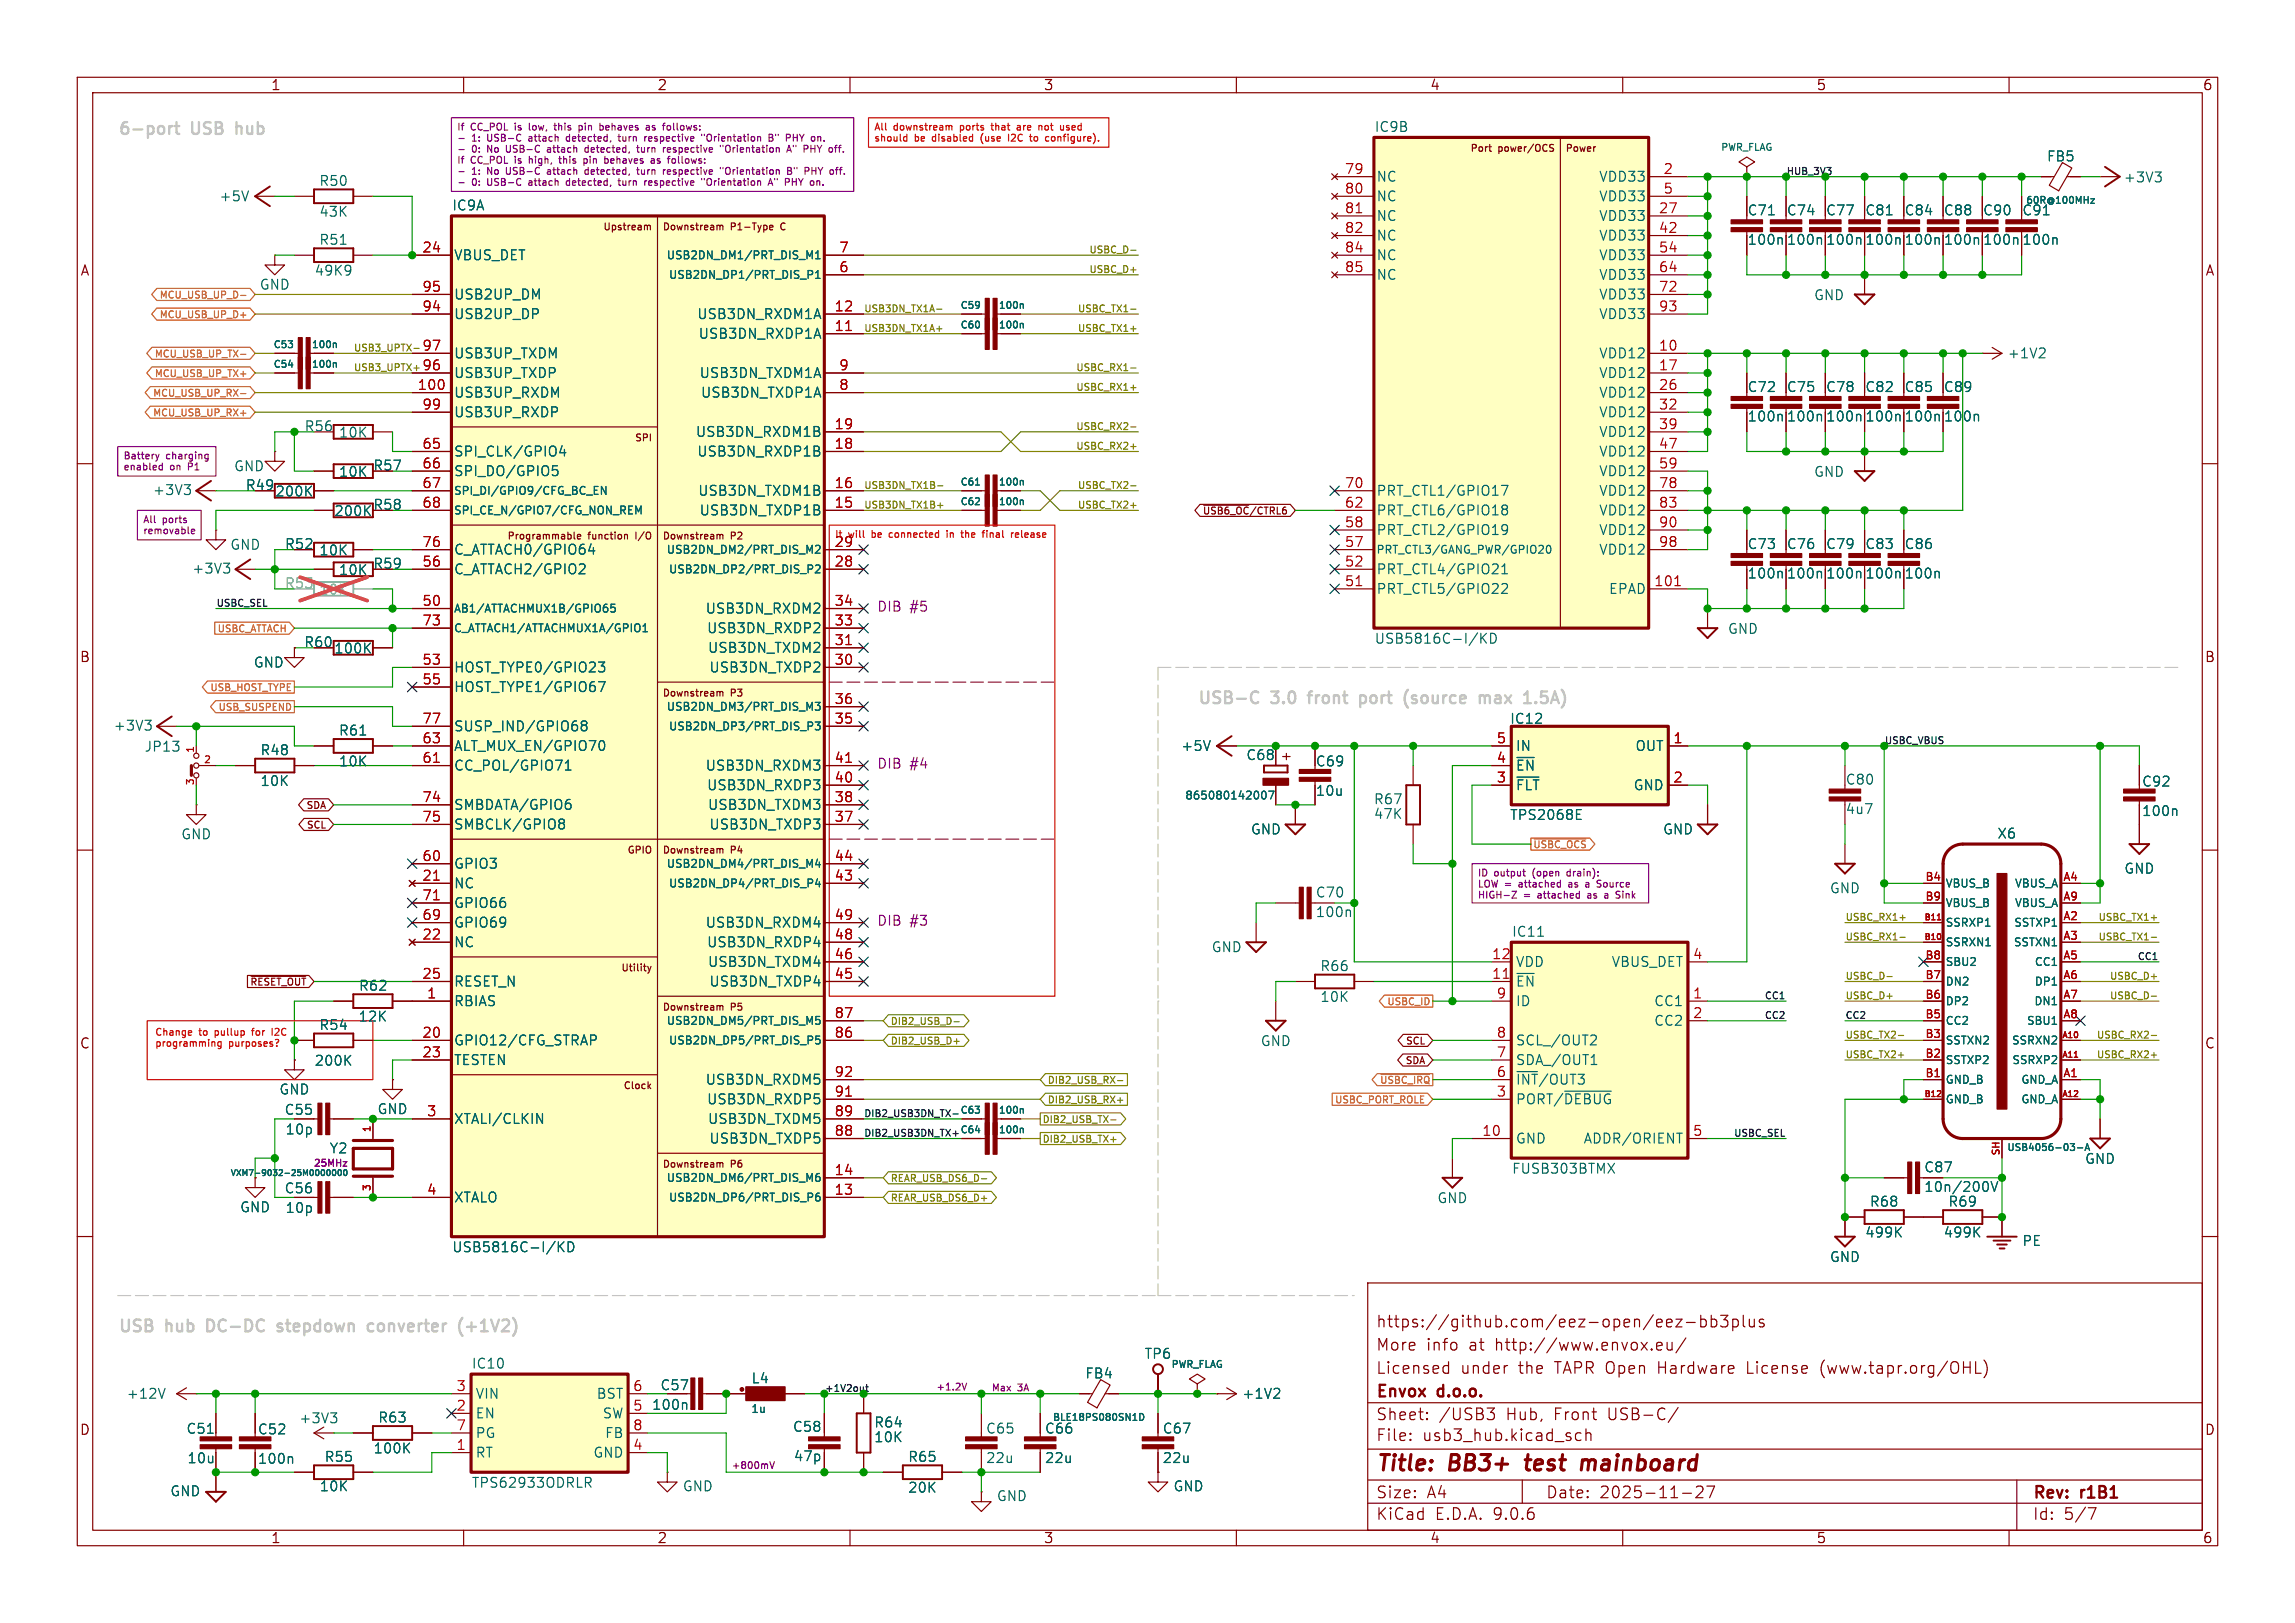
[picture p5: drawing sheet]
<svg xmlns="http://www.w3.org/2000/svg" width="297mm" height="210mm" viewBox="0 0 297 210" stroke-linecap="round" stroke-linejoin="round" font-family="sans-serif">
<defs><g id="words">
<g font-size="2.8" fill="#840000">
<text x="178" y="190.9">Title:</text>
<text x="187.7" y="190.9">BB3+</text>
<text x="198.4" y="190.9">test</text>
<text x="206.3" y="190.9">mainboard</text>
</g>
<g font-size="2.1" fill="#c2c2c2">
<text x="15.2" y="17.5">6-port</text>
<text x="24.9" y="17.5">USB</text>
<text x="31.3" y="17.5">hub</text>
<text x="154.9" y="91.2">USB-C</text>
<text x="164.7" y="91.2">3.0</text>
<text x="170.1" y="91.2">front</text>
<text x="177.3" y="91.2">port</text>
<text x="183.6" y="91.2">(source</text>
<text x="194" y="91.2">max</text>
<text x="200.4" y="91.2">1.5A)</text>
<text x="15.2" y="172.5">USB</text>
<text x="21.6" y="172.5">hub</text>
<text x="27.5" y="172.5">DC-DC</text>
<text x="37.2" y="172.5">stepdown</text>
<text x="49.5" y="172.5">converter</text>
<text x="61.9" y="172.5">(+1V2)</text>
</g>
<g font-size="2.1" fill="#840000">
<text x="178" y="172">https://github.com/eez-open/eez-bb3plus</text>
<text x="178" y="178">Licensed</text>
<text x="178" y="175">More</text>
<text x="184.6" y="175">info</text>
<text x="189" y="178">under</text>
<text x="190.2" y="175">at</text>
<text x="193.7" y="175">http://www.envox.eu/</text>
<text x="196.6" y="178">the</text>
<text x="201.4" y="178">TAPR Open</text>
<text x="215" y="178">Hardware</text>
<text x="226.7" y="178">License</text>
<text x="236.3" y="178">(www.tapr.org/OHL)</text>
<text x="178" y="184">Sheet:</text>
<text x="178" y="181.2">Envox</text>
<text x="186.2" y="181.2">d.o.o.</text>
<text x="186.2" y="184">/USB3</text>
<text x="195" y="184">Hub,</text>
<text x="201.3" y="184">Front</text>
<text x="208.4" y="184">USB-C/</text>
<text x="178" y="186.7">File:</text>
<text x="184.1" y="186.7">usb3_hub.kicad_sch</text>
<text x="178" y="196.9">KiCad</text>
<text x="178" y="194.1">Size:</text>
<text x="184.7" y="194.1">A4</text>
<text x="185.7" y="196.9">E.D.A.</text>
<text x="193.3" y="196.9">9.0.6</text>
<text x="200" y="194.1">Date:</text>
<text x="207" y="194.1">2025-11-27</text>
<text x="263" y="194.3">Rev:</text>
<text x="263" y="196.9">Id:</text>
<text x="267.1" y="196.9">5/7</text>
<text x="269.4" y="194.3">r1B1</text>
</g>
<g font-size="1.8" fill="#840000">
<text x="35" y="11.9">1</text>
<text x="85" y="11.9">2</text>
<text x="135" y="11.9">3</text>
<text x="185" y="11.9">4</text>
<text x="235" y="11.9">5</text>
<text x="285" y="11.9">6</text>
<text x="10.3" y="35.9">A</text>
<text x="285.3" y="35.9">A</text>
<text x="48.2" y="61.1">R57</text>
<text x="48.2" y="66.2">R58</text>
<text x="48.2" y="73.8">R59</text>
<text x="10.3" y="85.9">B</text>
<text x="285.3" y="85.9">B</text>
<text x="167.2" y="98.7" transform="rotate(-90 167.2 98.7)">+</text>
<text x="10.3" y="135.9">C</text>
<text x="285.3" y="135.9">C</text>
<text x="248.9" y="151.9">C87</text>
<text x="10.3" y="185.9">D</text>
<text x="85.4" y="180.1">C57</text>
<text x="285.3" y="185.9">D</text>
<text x="35" y="199.9">1</text>
<text x="85" y="199.9">2</text>
<text x="135" y="199.9">3</text>
<text x="185" y="199.9">4</text>
<text x="235" y="199.9">5</text>
<text x="285" y="199.9">6</text>
</g>
<g font-size="1.8" fill="#006464">
<text x="177.8" y="17.3">IC9B</text>
<text x="178.1" y="23.7">NC</text>
<text x="206.9" y="23.7">VDD33</text>
<text x="264.8" y="21.1">FB5</text>
<text x="274.7" y="23.8">+3V3</text>
<text x="28.3" y="26.3">+5V</text>
<text x="41.2" y="24.3">R50</text>
<text x="41.2" y="28.3">43K</text>
<text x="58.4" y="27.4">IC9A</text>
<text x="178.1" y="26.3">NC</text>
<text x="178.1" y="28.8">NC</text>
<text x="206.9" y="26.3">VDD33</text>
<text x="206.9" y="28.8">VDD33</text>
<text x="226.1" y="28.1">C71</text>
<text x="231.1" y="28.1">C74</text>
<text x="236.2" y="28.1">C77</text>
<text x="241.3" y="28.1">C81</text>
<text x="246.4" y="28.1">C84</text>
<text x="251.5" y="28.1">C88</text>
<text x="256.5" y="28.1">C90</text>
<text x="261.6" y="28.1">C91</text>
<text x="40.6" y="35.9">49K9</text>
<text x="41.2" y="31.9">R51</text>
<text x="58.7" y="33.9">VBUS_DET</text>
<text x="178.1" y="31.3">NC</text>
<text x="178.1" y="33.9">NC</text>
<text x="206.9" y="31.3">VDD33</text>
<text x="206.9" y="33.9">VDD33</text>
<text x="226.1" y="31.9">100n</text>
<text x="231.1" y="31.9">100n</text>
<text x="236.2" y="31.9">100n</text>
<text x="241.3" y="31.9">100n</text>
<text x="246.4" y="31.9">100n</text>
<text x="251.5" y="31.9">100n</text>
<text x="256.5" y="31.9">100n</text>
<text x="261.6" y="31.9">100n</text>
<text x="33.5" y="37.7">GND</text>
<text x="58.7" y="39">USB2UP_DM</text>
<text x="58.7" y="41.5">USB2UP_DP</text>
<text x="90.1" y="41.5">USB3DN_RXDM1A</text>
<text x="178.1" y="36.4">NC</text>
<text x="206.9" y="36.4">VDD33</text>
<text x="206.9" y="39">VDD33</text>
<text x="206.9" y="41.5">VDD33</text>
<text x="234.7" y="39.1">GND</text>
<text x="58.7" y="46.6">USB3UP_TXDM</text>
<text x="90.3" y="44">USB3DN_RXDP1A</text>
<text x="206.9" y="46.6">VDD12</text>
<text x="259.7" y="46.6">+1V2</text>
<text x="58.7" y="49.1">USB3UP_TXDP</text>
<text x="58.7" y="51.7">USB3UP_RXDM</text>
<text x="90.4" y="49.1">USB3DN_TXDM1A</text>
<text x="90.6" y="51.7">USB3DN_TXDP1A</text>
<text x="206.9" y="49.1">VDD12</text>
<text x="206.9" y="51.7">VDD12</text>
<text x="226.1" y="50.9">C72</text>
<text x="231.1" y="50.9">C75</text>
<text x="236.2" y="50.9">C78</text>
<text x="241.3" y="50.9">C82</text>
<text x="246.4" y="50.9">C85</text>
<text x="251.5" y="50.9">C89</text>
<text x="39.3" y="56">R56</text>
<text x="43.8" y="56.8">10K</text>
<text x="58.7" y="54.2">USB3UP_RXDP</text>
<text x="58.7" y="59.3">SPI_CLK/GPIO4</text>
<text x="90" y="56.7">USB3DN_RXDM1B</text>
<text x="90.1" y="59.3">USB3DN_RXDP1B</text>
<text x="206.9" y="54.2">VDD12</text>
<text x="206.9" y="56.7">VDD12</text>
<text x="206.9" y="59.3">VDD12</text>
<text x="226.1" y="54.7">100n</text>
<text x="231.1" y="54.7">100n</text>
<text x="236.2" y="54.7">100n</text>
<text x="241.3" y="54.7">100n</text>
<text x="246.4" y="54.7">100n</text>
<text x="251.5" y="54.7">100n</text>
<text x="19.7" y="64.3">+3V3</text>
<text x="30.2" y="61.2">GND</text>
<text x="31.7" y="63.6">R49</text>
<text x="35.5" y="64.5">200K</text>
<text x="43.8" y="61.9">10K</text>
<text x="58.7" y="61.8">SPI_DO/GPIO5</text>
<text x="90.3" y="64.4">USB3DN_TXDM1B</text>
<text x="178.1" y="64.4">PRT_CTL1/GPIO17</text>
<text x="206.9" y="61.8">VDD12</text>
<text x="206.9" y="64.4">VDD12</text>
<text x="234.7" y="61.9">GND</text>
<text x="29.7" y="71.3">GND</text>
<text x="36.8" y="71.3">R52</text>
<text x="43.2" y="67">200K</text>
<text x="58.7" y="72">C_ATTACH0/GPIO64</text>
<text x="90.4" y="66.9">USB3DN_TXDP1B</text>
<text x="178.1" y="66.9">PRT_CTL6/GPIO18</text>
<text x="178.1" y="69.4">PRT_CTL2/GPIO19</text>
<text x="206.9" y="66.9">VDD12</text>
<text x="206.9" y="69.4">VDD12</text>
<text x="206.9" y="72">VDD12</text>
<text x="226.1" y="71.3">C73</text>
<text x="231.1" y="71.3">C76</text>
<text x="236.2" y="71.3">C79</text>
<text x="241.3" y="71.3">C83</text>
<text x="246.4" y="71.3">C86</text>
<text x="24.8" y="74.4">+3V3</text>
<text x="41.2" y="72.1">10K</text>
<text x="43.8" y="74.6">10K</text>
<text x="58.7" y="74.5">C_ATTACH2/GPIO2</text>
<text x="178.1" y="74.5">PRT_CTL4/GPIO21</text>
<text x="178.1" y="77.1">PRT_CTL5/GPIO22</text>
<text x="208.1" y="77.1">EPAD</text>
<text x="226.1" y="75.1">100n</text>
<text x="231.1" y="75.1">100n</text>
<text x="236.2" y="75.1">100n</text>
<text x="241.3" y="75.1">100n</text>
<text x="246.4" y="75.1">100n</text>
<text x="39.3" y="84">R60</text>
<text x="91.2" y="79.6">USB3DN_RXDM2</text>
<text x="91.4" y="82.1">USB3DN_RXDP2</text>
<text x="177.8" y="83.5">USB5816C-I/KD</text>
<text x="223.5" y="82.2">GND</text>
<text x="32.7" y="86.6">GND</text>
<text x="43.2" y="84.8">100K</text>
<text x="58.7" y="87.2">HOST_TYPE0/GPIO23</text>
<text x="58.7" y="89.8">HOST_TYPE1/GPIO67</text>
<text x="91.5" y="84.7">USB3DN_TXDM2</text>
<text x="91.7" y="87.2">USB3DN_TXDP2</text>
<text x="14.6" y="94.8">+3V3</text>
<text x="43.8" y="95.4">R61</text>
<text x="58.7" y="94.8">SUSP_IND/GPIO68</text>
<text x="195.3" y="93.9">IC12</text>
<text x="18.6" y="97.5">JP13</text>
<text x="33.6" y="97.9">R48</text>
<text x="33.6" y="101.9">10K</text>
<text x="43.8" y="99.4">10K</text>
<text x="58.7" y="97.4">ALT_MUX_EN/GPIO70</text>
<text x="58.7" y="99.9">CC_POL/GPIO71</text>
<text x="91.2" y="99.9">USB3DN_RXDM3</text>
<text x="152.8" y="97.4">+5V</text>
<text x="161.2" y="98.6">C68</text>
<text x="170.2" y="99.4">C69</text>
<text x="196.1" y="97.4">IN</text>
<text x="196.1" y="99.9">~{EN}</text>
<text x="211.6" y="97.4">OUT</text>
<text x="238.8" y="101.7">C80</text>
<text x="277.1" y="102">C92</text>
<text x="58.7" y="105">SMBDATA/GPIO6</text>
<text x="58.7" y="107.5">SMBCLK/GPIO8</text>
<text x="91.4" y="102.5">USB3DN_RXDP3</text>
<text x="91.5" y="105">USB3DN_TXDM3</text>
<text x="91.7" y="107.5">USB3DN_TXDP3</text>
<text x="170.2" y="103.2">10u</text>
<text x="177.7" y="104.3">R67</text>
<text x="177.7" y="106.2">47K</text>
<text x="195.3" y="106.3">TPS2068E</text>
<text x="196.1" y="102.5">~{FLT}</text>
<text x="211.3" y="102.5">GND</text>
<text x="238.8" y="105.5">4u7</text>
<text x="277.1" y="105.8">100n</text>
<text x="23.4" y="108.8">GND</text>
<text x="58.7" y="112.6">GPIO3</text>
<text x="161.8" y="108.2">GND</text>
<text x="215.1" y="108.2">GND</text>
<text x="258.4" y="108.7">X6</text>
<text x="274.8" y="113.3">GND</text>
<text x="58.7" y="115.2">NC</text>
<text x="58.7" y="117.7">GPIO66</text>
<text x="170.2" y="118.9">100n</text>
<text x="170.2" y="116.3">C70</text>
<text x="236.7" y="115.8">GND</text>
<text x="58.7" y="120.2">GPIO69</text>
<text x="58.7" y="122.8">NC</text>
<text x="91.2" y="120.2">USB3DN_RXDM4</text>
<text x="91.4" y="122.8">USB3DN_RXDP4</text>
<text x="91.5" y="125.3">USB3DN_TXDM4</text>
<text x="156.7" y="123.4">GND</text>
<text x="170.8" y="125.9">R66</text>
<text x="195.6" y="121.4">IC11</text>
<text x="196.1" y="125.3">VDD</text>
<text x="208.5" y="125.3">VBUS_DET</text>
<text x="46.4" y="128.4">R62</text>
<text x="58.7" y="127.9">RESET_N</text>
<text x="58.7" y="130.4">RBIAS</text>
<text x="91.7" y="127.9">USB3DN_TXDP4</text>
<text x="170.8" y="129.9">10K</text>
<text x="196.1" y="127.9">~{EN}</text>
<text x="196.1" y="130.4">ID</text>
<text x="214" y="130.4">CC1</text>
<text x="41.2" y="133.5">R54</text>
<text x="46.3" y="132.4">12K</text>
<text x="58.7" y="135.5">GPIO12/CFG_STRAP</text>
<text x="163.1" y="135.6">GND</text>
<text x="196.1" y="135.5">SCL_/OUT2</text>
<text x="214" y="132.9">CC2</text>
<text x="36.1" y="141.8">GND</text>
<text x="40.6" y="138.1">200K</text>
<text x="58.7" y="138">TESTEN</text>
<text x="91.2" y="140.6">USB3DN_RXDM5</text>
<text x="91.4" y="143.1">USB3DN_RXDP5</text>
<text x="196.1" y="138">SDA_/OUT1</text>
<text x="196.1" y="140.6">~{INT}/OUT3</text>
<text x="196.1" y="143.1">PORT/~{DEBUG}</text>
<text x="36.7" y="144.5">C55</text>
<text x="36.9" y="147">10p</text>
<text x="42.6" y="149.5">Y2</text>
<text x="48.8" y="144.4">GND</text>
<text x="58.7" y="145.6">XTALI/CLKIN</text>
<text x="91.5" y="145.6">USB3DN_TXDM5</text>
<text x="91.7" y="148.2">USB3DN_TXDP5</text>
<text x="196.1" y="148.2">GND</text>
<text x="204.8" y="148.2">ADDR/ORIENT</text>
<text x="36.7" y="154.6">C56</text>
<text x="58.7" y="155.8">XTALO</text>
<text x="185.9" y="155.9">GND</text>
<text x="195.6" y="152.1">FUSB303BTMX</text>
<text x="248.9" y="154.4">10n/200V</text>
<text x="269.7" y="150.8">GND</text>
<text x="31" y="157.1">GND</text>
<text x="36.9" y="157.2">10p</text>
<text x="241.3" y="160.3">499K</text>
<text x="241.9" y="156.3">R68</text>
<text x="251.4" y="160.3">499K</text>
<text x="252.1" y="156.3">R69</text>
<text x="261.6" y="161.4">PE</text>
<text x="58.4" y="162.2">USB5816C-I/KD</text>
<text x="236.7" y="163.5">GND</text>
<text x="61" y="177.3">IC10</text>
<text x="97.2" y="179.2">L4</text>
<text x="140.4" y="178.6">FB4</text>
<text x="148" y="176">TP6</text>
<text x="16.3" y="181.2">+12V</text>
<text x="24" y="185.7">C51</text>
<text x="33.3" y="185.8">C52</text>
<text x="38.6" y="184.4">+3V3</text>
<text x="48.9" y="184.3">R63</text>
<text x="61.5" y="181.2">VIN</text>
<text x="61.5" y="183.7">EN</text>
<text x="77.1" y="181.2">BST</text>
<text x="77.9" y="183.7">SW</text>
<text x="84.3" y="182.6">100n</text>
<text x="102.5" y="185.5">C58</text>
<text x="113" y="184.9">R64</text>
<text x="127.5" y="185.7">C65</text>
<text x="135.1" y="185.7">C66</text>
<text x="150.4" y="185.7">C67</text>
<text x="160.7" y="181.2">+1V2</text>
<text x="24.2" y="189.5">10u</text>
<text x="33.3" y="189.6">100n</text>
<text x="41.9" y="189.4">R55</text>
<text x="48.2" y="188.3">100K</text>
<text x="61.5" y="186.3">PG</text>
<text x="61.5" y="188.8">RT</text>
<text x="76.7" y="188.8">GND</text>
<text x="78.2" y="186.3">FB</text>
<text x="102.6" y="189.3">47p</text>
<text x="113" y="186.8">10K</text>
<text x="117.4" y="189.4">R65</text>
<text x="127.5" y="189.5">22u</text>
<text x="135.1" y="189.5">22u</text>
<text x="150.4" y="189.5">22u</text>
<text x="22" y="193.8">GND</text>
<text x="41.3" y="193.2">10K</text>
<text x="61" y="192.7">TPS62933ODRLR</text>
<text x="88.3" y="193.2">GND</text>
<text x="117.4" y="193.4">20K</text>
<text x="128.9" y="194.4">GND</text>
<text x="151.8" y="193.2">GND</text>
</g>
<g font-size="1.8" fill="#a90000">
<text x="173.9" y="22.6">79</text>
<text x="215.2" y="22.6">2</text>
<text x="173.9" y="25.1">80</text>
<text x="173.9" y="27.7">81</text>
<text x="214.6" y="27.7">27</text>
<text x="215.2" y="25.1">5</text>
<text x="54.6" y="32.8">24</text>
<text x="108.5" y="32.8">7</text>
<text x="108.5" y="35.3">6</text>
<text x="173.9" y="30.2">82</text>
<text x="173.9" y="32.8">84</text>
<text x="173.9" y="35.3">85</text>
<text x="214.6" y="30.2">42</text>
<text x="214.6" y="32.8">54</text>
<text x="214.6" y="35.3">64</text>
<text x="54.6" y="37.8">95</text>
<text x="54.6" y="40.4">94</text>
<text x="107.9" y="40.4">12</text>
<text x="214.6" y="37.8">72</text>
<text x="214.6" y="40.4">93</text>
<text x="54.6" y="45.5">97</text>
<text x="107.9" y="42.9">11</text>
<text x="214.6" y="45.5">10</text>
<text x="54" y="50.5">100</text>
<text x="54.6" y="48">96</text>
<text x="54.6" y="53.1">99</text>
<text x="108.5" y="48">9</text>
<text x="108.5" y="50.5">8</text>
<text x="214.6" y="48">17</text>
<text x="214.6" y="50.5">26</text>
<text x="214.6" y="53.1">32</text>
<text x="54.6" y="58.2">65</text>
<text x="107.9" y="55.6">19</text>
<text x="107.9" y="58.2">18</text>
<text x="214.6" y="55.6">39</text>
<text x="214.6" y="58.2">47</text>
<text x="54.6" y="60.7">66</text>
<text x="54.6" y="63.2">67</text>
<text x="54.6" y="65.8">68</text>
<text x="107.9" y="63.2">16</text>
<text x="107.9" y="65.8">15</text>
<text x="173.9" y="63.2">70</text>
<text x="173.9" y="65.8">62</text>
<text x="214.6" y="60.7">59</text>
<text x="214.6" y="63.2">78</text>
<text x="214.6" y="65.8">83</text>
<text x="54.6" y="70.9">76</text>
<text x="107.9" y="70.9">29</text>
<text x="173.9" y="68.3">58</text>
<text x="173.9" y="70.9">57</text>
<text x="214.6" y="68.3">90</text>
<text x="214.6" y="70.9">98</text>
<text x="54.6" y="73.4">56</text>
<text x="107.9" y="73.4">28</text>
<text x="173.9" y="73.4">52</text>
<text x="173.9" y="75.9">51</text>
<text x="214" y="75.9">101</text>
<text x="54.6" y="78.5">50</text>
<text x="54.6" y="81">73</text>
<text x="107.9" y="78.5">34</text>
<text x="107.9" y="81">33</text>
<text x="107.9" y="83.6">31</text>
<text x="54.6" y="86.1">53</text>
<text x="54.6" y="88.6">55</text>
<text x="107.9" y="86.1">30</text>
<text x="54.6" y="93.7">77</text>
<text x="107.9" y="91.2">36</text>
<text x="107.9" y="93.7">35</text>
<text x="54.6" y="96.3">63</text>
<text x="54.6" y="98.8">61</text>
<text x="107.9" y="98.8">41</text>
<text x="107.9" y="101.3">40</text>
<text x="193.6" y="96.3">5</text>
<text x="193.6" y="98.8">4</text>
<text x="193.6" y="101.3">3</text>
<text x="216.5" y="96.3">1</text>
<text x="216.5" y="101.3">2</text>
<text x="54.6" y="103.9">74</text>
<text x="54.6" y="106.4">75</text>
<text x="107.9" y="103.9">38</text>
<text x="107.9" y="106.4">37</text>
<text x="54.6" y="111.5">60</text>
<text x="107.9" y="111.5">44</text>
<text x="54.6" y="114">21</text>
<text x="54.6" y="116.6">71</text>
<text x="54.6" y="119.1">69</text>
<text x="107.9" y="114">43</text>
<text x="107.9" y="119.1">49</text>
<text x="54.6" y="121.7">22</text>
<text x="107.9" y="121.7">48</text>
<text x="107.9" y="124.2">46</text>
<text x="193" y="124.2">12</text>
<text x="219" y="124.2">4</text>
<text x="54.6" y="126.7">25</text>
<text x="55.2" y="129.3">1</text>
<text x="107.9" y="126.7">45</text>
<text x="107.9" y="131.8">87</text>
<text x="193" y="126.7">11</text>
<text x="193.6" y="129.3">9</text>
<text x="219" y="129.3">1</text>
<text x="219" y="131.8">2</text>
<text x="54.6" y="134.4">20</text>
<text x="54.6" y="136.9">23</text>
<text x="107.9" y="134.4">86</text>
<text x="193.6" y="134.4">8</text>
<text x="193.6" y="136.9">7</text>
<text x="107.9" y="139.4">92</text>
<text x="107.9" y="142">91</text>
<text x="193.6" y="139.4">6</text>
<text x="193.6" y="142">3</text>
<text x="55.2" y="144.5">3</text>
<text x="107.9" y="144.5">89</text>
<text x="107.9" y="147.1">88</text>
<text x="191.7" y="147.1">10</text>
<text x="219" y="147.1">5</text>
<text x="55.2" y="154.7">4</text>
<text x="107.9" y="152.1">14</text>
<text x="107.9" y="154.7">13</text>
<text x="59" y="180.1">3</text>
<text x="59" y="182.6">2</text>
<text x="59" y="185.2">7</text>
<text x="81.8" y="180.1">6</text>
<text x="81.8" y="182.6">5</text>
<text x="81.8" y="185.2">8</text>
<text x="59" y="187.7">1</text>
<text x="81.8" y="187.7">4</text>
</g>
<g font-size="1.8" fill="#989898">
<text x="36.8" y="76.3">R53</text>
<text x="41.2" y="77.2">10K</text>
</g>
<g font-size="1.8" fill="#840084">
<text x="113.4" y="79.4">DIB</text>
<text x="117.8" y="79.4">#5</text>
<text x="113.4" y="99.7">DIB</text>
<text x="117.8" y="99.7">#4</text>
<text x="113.4" y="120">DIB</text>
<text x="117.8" y="120">#3</text>
</g>
<g font-size="1.4" fill="#006464">
<text x="86.1" y="33.8">USB2DN_DM1/PRT_DIS_M1</text>
<text x="86.4" y="36.3">USB2DN_DP1/PRT_DIS_P1</text>
<text x="58.7" y="64.2">SPI_DI/GPIO9/CFG_BC_EN</text>
<text x="58.7" y="66.8">SPI_CE_N/GPIO7/CFG_NON_REM</text>
<text x="86.1" y="71.9">USB2DN_DM2/PRT_DIS_M2</text>
<text x="178.1" y="71.9">PRT_CTL3/GANG_PWR/GPIO20</text>
<text x="86.4" y="74.4">USB2DN_DP2/PRT_DIS_P2</text>
<text x="58.7" y="79.5">AB1/ATTACHMUX1B/GPIO65</text>
<text x="58.7" y="82">C_ATTACH1/ATTACHMUX1A/GPIO1</text>
<text x="86.1" y="92.2">USB2DN_DM3/PRT_DIS_M3</text>
<text x="86.4" y="94.7">USB2DN_DP3/PRT_DIS_P3</text>
<text x="153.3" y="103.7">865080142007</text>
<text x="86.1" y="112.5">USB2DN_DM4/PRT_DIS_M4</text>
<text x="86.4" y="115">USB2DN_DP4/PRT_DIS_P4</text>
<text x="251.7" y="115">VBUS_B</text>
<text x="251.7" y="117.6">VBUS_B</text>
<text x="260.6" y="115">VBUS_A</text>
<text x="260.6" y="117.6">VBUS_A</text>
<text x="251.7" y="120.1">SSRXP1</text>
<text x="251.7" y="122.7">SSRXN1</text>
<text x="251.7" y="125.2">SBU2</text>
<text x="260.5" y="122.7">SSTXN1</text>
<text x="260.5" y="120.1">SSTXP1</text>
<text x="263.2" y="125.2">CC1</text>
<text x="251.7" y="127.7">DN2</text>
<text x="251.7" y="130.3">DP2</text>
<text x="263.1" y="130.3">DN1</text>
<text x="263.2" y="127.7">DP1</text>
<text x="86.1" y="132.8">USB2DN_DM5/PRT_DIS_M5</text>
<text x="86.4" y="135.4">USB2DN_DP5/PRT_DIS_P5</text>
<text x="251.7" y="132.8">CC2</text>
<text x="251.7" y="135.4">SSTXN2</text>
<text x="251.7" y="137.9">SSTXP2</text>
<text x="260.2" y="135.4">SSRXN2</text>
<text x="260.3" y="137.9">SSRXP2</text>
<text x="262.2" y="132.8">SBU1</text>
<text x="251.7" y="140.4">GND_B</text>
<text x="251.7" y="143">GND_B</text>
<text x="261.5" y="140.4">GND_A</text>
<text x="261.5" y="143">GND_A</text>
<text x="86.1" y="153.1">USB2DN_DM6/PRT_DIS_M6</text>
<text x="86.4" y="155.7">USB2DN_DP6/PRT_DIS_P6</text>
<text x="97.1" y="183">1u</text>
</g>
<g font-size="1.4" fill="#a90000">
<text x="249.1" y="114">B4</text>
<text x="249.1" y="116.6">B9</text>
<text x="266.9" y="114">A4</text>
<text x="266.9" y="116.6">A9</text>
<text x="266.9" y="119.1">A2</text>
<text x="249.1" y="124.2">B8</text>
<text x="266.9" y="121.7">A3</text>
<text x="266.9" y="124.2">A5</text>
<text x="249.1" y="126.7">B7</text>
<text x="249.1" y="129.3">B6</text>
<text x="249.1" y="131.8">B5</text>
<text x="266.9" y="126.7">A6</text>
<text x="266.9" y="129.3">A7</text>
<text x="266.9" y="131.8">A8</text>
<text x="249.1" y="134.4">B3</text>
<text x="249.1" y="136.9">B2</text>
<text x="249.1" y="139.4">B1</text>
<text x="266.9" y="139.4">A1</text>
</g>
<g font-size="1.2" fill="#840084">
<text x="59.1" y="17.3">If</text>
<text x="61" y="17.3">CC_POL</text>
<text x="66.9" y="17.3">is</text>
<text x="69" y="17.3">low,</text>
<text x="72.6" y="17.3">this</text>
<text x="76" y="17.3">pin</text>
<text x="79" y="17.3">behaves</text>
<text x="85.3" y="17.3">as</text>
<text x="87.8" y="17.3">follows:</text>
<text x="59.1" y="21.5">If</text>
<text x="61" y="21.5">CC_POL</text>
<text x="61.1" y="18.7">1:</text>
<text x="61.1" y="20.1">0:</text>
<text x="61.1" y="23">1:</text>
<text x="63.4" y="18.7">USB-C</text>
<text x="63.4" y="20.1">No</text>
<text x="63.4" y="23">No</text>
<text x="66.1" y="20.1">USB-C</text>
<text x="66.1" y="23">USB-C</text>
<text x="66.9" y="21.5">is</text>
<text x="69" y="18.7">attach</text>
<text x="69" y="21.5">high,</text>
<text x="71.7" y="20.1">attach</text>
<text x="71.7" y="23">attach</text>
<text x="73.2" y="21.5">this</text>
<text x="74.1" y="18.7">detected,</text>
<text x="76.7" y="21.5">pin</text>
<text x="76.8" y="20.1">detected,</text>
<text x="76.8" y="23">detected,</text>
<text x="79.6" y="21.5">behaves</text>
<text x="81.2" y="18.7">turn</text>
<text x="83.9" y="20.1">turn</text>
<text x="83.9" y="23">turn</text>
<text x="84.8" y="18.7">respective</text>
<text x="85.9" y="21.5">as</text>
<text x="87.5" y="20.1">respective</text>
<text x="87.5" y="23">respective</text>
<text x="88.4" y="21.5">follows:</text>
<text x="92.5" y="18.7">&quot;Orientation</text>
<text x="95.2" y="20.1">&quot;Orientation</text>
<text x="95.2" y="23">&quot;Orientation</text>
<text x="101.5" y="18.7">B&quot;</text>
<text x="104" y="18.7">PHY</text>
<text x="104.1" y="20.1">A&quot;</text>
<text x="104.1" y="23">B&quot;</text>
<text x="106.5" y="20.1">PHY</text>
<text x="106.7" y="23">PHY</text>
<text x="107.5" y="18.7">on.</text>
<text x="61.1" y="24.4">0:</text>
<text x="63.4" y="24.4">USB-C</text>
<text x="69" y="24.4">attach</text>
<text x="74.1" y="24.4">detected,</text>
<text x="81.2" y="24.4">turn</text>
<text x="84.8" y="24.4">respective</text>
<text x="92.5" y="24.4">&quot;Orientation</text>
<text x="101.5" y="24.4">A&quot;</text>
<text x="103.8" y="24.4">PHY</text>
<text x="15.9" y="59.8">Battery</text>
<text x="21.6" y="59.8">charging</text>
<text x="15.9" y="61.2">enabled</text>
<text x="22.1" y="61.2">on</text>
<text x="24.6" y="61.2">P1</text>
<text x="18.4" y="68.1">All</text>
<text x="18.4" y="69.5">removable</text>
<text x="21.1" y="68.1">ports</text>
<text x="191.2" y="113.8">ID</text>
<text x="193.4" y="113.8">output</text>
<text x="198.6" y="113.8">(open</text>
<text x="203.3" y="113.8">drain):</text>
<text x="191.2" y="115.2">LOW =</text>
<text x="196.8" y="115.2">attached</text>
<text x="197.2" y="116.6">=</text>
<text x="203.6" y="115.2">as</text>
<text x="206" y="116.6">as</text>
<text x="206" y="115.2">a</text>
<text x="207.8" y="115.2">Source</text>
<text x="208.5" y="116.6">a</text>
<text x="210.3" y="116.6">Sink</text>
<text x="40.5" y="151.2">25MHz</text>
<text x="121.1" y="180.1">+1.2V</text>
<text x="128.3" y="180.1">Max</text>
<text x="131.8" y="180.1">3A</text>
<text x="94.6" y="190.3">+800mV</text>
</g>
<g font-size="1.2" fill="#f00">
<text x="113.1" y="17.3">All</text>
<text x="115.7" y="17.3">downstream</text>
<text x="124.5" y="17.3">ports</text>
<text x="128.9" y="17.3">that</text>
<text x="132.5" y="17.3">are</text>
<text x="135.5" y="17.3">not</text>
<text x="138.6" y="17.3">used</text>
<text x="113.1" y="18.7">should</text>
<text x="118.4" y="18.7">be</text>
<text x="120.9" y="18.7">disabled</text>
<text x="127.5" y="18.7">(use</text>
<text x="131.3" y="18.7">I2C</text>
<text x="134.4" y="18.7">to</text>
<text x="136.7" y="18.7">configure).</text>
<text x="113.1" y="70">be</text>
<text x="115.6" y="70">connected</text>
<text x="123.4" y="70">in</text>
<text x="125.5" y="70">the</text>
<text x="128.6" y="70">final</text>
<text x="132.5" y="70">release</text>
<text x="20" y="134.4">Change</text>
<text x="20" y="135.8">programming</text>
<text x="25.8" y="134.4">to</text>
<text x="28.1" y="134.4">pullup</text>
<text x="29.7" y="135.8">purposes?</text>
<text x="33.2" y="134.4">for</text>
<text x="36" y="134.4">I2C</text>
</g>
<g font-size="1.2" fill="#840000">
<text x="190.2" y="19.9">Port</text>
<text x="193.9" y="19.9">power/OCS</text>
<text x="202.5" y="19.9">Power</text>
<text x="78" y="30">Upstream</text>
<text x="85.7" y="30">Downstream</text>
<text x="94.6" y="30">P1-Type</text>
<text x="101.3" y="30">C</text>
<text x="82.1" y="57.3">SPI</text>
<text x="76.1" y="70">function</text>
<text x="82.5" y="70">I/O</text>
<text x="85.7" y="70">Downstream</text>
<text x="94.6" y="70">P2</text>
<text x="155.5" y="66.8">~{USB6_OC}/CTRL6</text>
<text x="85.7" y="90.3">Downstream</text>
<text x="94.6" y="90.3">P3</text>
<text x="39.5" y="104.9">SDA</text>
<text x="39.6" y="107.4">SCL</text>
<text x="81.1" y="110.7">GPIO</text>
<text x="85.7" y="110.7">Downstream</text>
<text x="94.6" y="110.7">P4</text>
<text x="80.3" y="125.9">Utility</text>
<text x="32.2" y="127.7">~{RESET_OUT}</text>
<text x="85.7" y="131">Downstream</text>
<text x="94.6" y="131">P5</text>
<text x="181.8" y="137.9">SDA</text>
<text x="181.8" y="135.4">SCL</text>
<text x="80.6" y="141.1">Clock</text>
<text x="85.7" y="151.3">Downstream</text>
<text x="94.6" y="151.3">P6</text>
</g>
<g font-size="1.2" fill="#006464">
<text x="222.6" y="19.7">PWR_FLAG</text>
<text x="262.1" y="26.6">60R@100MHz</text>
<text x="124.2" y="40.2">C59</text>
<text x="129.2" y="40.2">100n</text>
<text x="35.3" y="47.8">C54</text>
<text x="35.3" y="45.3">C53</text>
<text x="40.3" y="47.8">100n</text>
<text x="40.3" y="45.3">100n</text>
<text x="124.2" y="42.7">C60</text>
<text x="129.2" y="42.7">100n</text>
<text x="124.2" y="65.6">C62</text>
<text x="124.2" y="63">C61</text>
<text x="129.2" y="65.6">100n</text>
<text x="129.2" y="63">100n</text>
<text x="65.6" y="70">Programmable</text>
<text x="124.2" y="146.9">C64</text>
<text x="124.2" y="144.3">C63</text>
<text x="129.2" y="146.9">100n</text>
<text x="129.2" y="144.3">100n</text>
<text x="259.7" y="149.1">USB4056-03-A</text>
<text x="151.5" y="177.2">PWR_FLAG</text>
<text x="136.2" y="184.1">BLE18PS080SN1D</text>
</g>
<g font-size="1.2" fill="#0f0f0f">
<text x="231.1" y="22.7">HUB_3V3</text>
<text x="27.9" y="78.6">USBC_SEL</text>
<text x="243.8" y="96.3">USBC_VBUS</text>
<text x="276.5" y="124.3">CC1</text>
<text x="228.2" y="129.4">CC1</text>
<text x="228.2" y="131.9">CC2</text>
<text x="238.8" y="131.9">CC2</text>
<text x="111.8" y="147.1">DIB2_USB3DN_TX+</text>
<text x="111.8" y="144.6">DIB2_USB3DN_TX-</text>
<text x="224.3" y="147.1">USBC_SEL</text>
<text x="106.7" y="180.2">+1V2out</text>
</g>
<g font-size="1.2" fill="#848400">
<text x="140.8" y="35.4">USBC_D+</text>
<text x="140.8" y="32.8">USBC_D-</text>
<text x="111.8" y="40.5">USB3DN_TX1A-</text>
<text x="139.3" y="40.5">USBC_TX1-</text>
<text x="45.7" y="45.5">USB3_UPTX-</text>
<text x="111.8" y="43">USB3DN_TX1A+</text>
<text x="139.3" y="43">USBC_TX1+</text>
<text x="45.7" y="48.1">USB3_UPTX+</text>
<text x="139.1" y="50.6">USBC_RX1+</text>
<text x="139.1" y="48.1">USBC_RX1-</text>
<text x="139.1" y="58.2">USBC_RX2+</text>
<text x="139.1" y="55.7">USBC_RX2-</text>
<text x="111.8" y="65.9">USB3DN_TX1B+</text>
<text x="111.8" y="63.3">USB3DN_TX1B-</text>
<text x="139.3" y="63.3">USBC_TX2-</text>
<text x="139.3" y="65.9">USBC_TX2+</text>
<text x="238.8" y="119.2">USBC_RX1+</text>
<text x="271.4" y="119.2">USBC_TX1+</text>
<text x="238.8" y="121.7">USBC_RX1-</text>
<text x="271.4" y="121.7">USBC_TX1-</text>
<text x="238.8" y="129.4">USBC_D+</text>
<text x="238.8" y="126.8">USBC_D-</text>
<text x="272.9" y="129.4">USBC_D-</text>
<text x="272.9" y="126.8">USBC_D+</text>
<text x="115.2" y="132.8">DIB2_USB_D-</text>
<text x="115.2" y="135.4">DIB2_USB_D+</text>
<text x="238.8" y="134.4">USBC_TX2-</text>
<text x="238.8" y="137">USBC_TX2+</text>
<text x="271.2" y="137">USBC_RX2+</text>
<text x="271.2" y="134.4">USBC_RX2-</text>
<text x="135.5" y="140.4">DIB2_USB_RX-</text>
<text x="135.5" y="143">DIB2_USB_RX+</text>
<text x="134.8" y="145.5">DIB2_USB_TX-</text>
<text x="134.8" y="148.1">DIB2_USB_TX+</text>
<text x="115.2" y="155.7">REAR_USB_DS6_D+</text>
<text x="115.2" y="153.1">REAR_USB_DS6_D-</text>
</g>
<g font-size="1.2" fill="#c60">
<text x="20.5" y="38.8">MCU_USB_UP_D-</text>
<text x="20.5" y="41.4">MCU_USB_UP_D+</text>
<text x="19.9" y="46.5">MCU_USB_UP_TX-</text>
<text x="19.7" y="51.5">MCU_USB_UP_RX-</text>
<text x="19.9" y="49">MCU_USB_UP_TX+</text>
<text x="19.7" y="54.1">MCU_USB_UP_RX+</text>
<text x="28" y="82">USBC_ATTACH</text>
<text x="27.1" y="89.6">USB_HOST_TYPE</text>
<text x="28.1" y="92.2">USB_SUSPEND</text>
<text x="198.3" y="110">~{USBC_OCS}</text>
<text x="179.4" y="130.3">USBC_ID</text>
<text x="172.6" y="143">USBC_PORT_ROLE</text>
<text x="178.4" y="140.4">~{USBC_IRQ}</text>
</g>
<g font-size="1.2" fill="#a90000">
<text x="108" y="70">It</text>
<text x="109.9" y="70">will</text>
<text x="25.1" y="101.7" transform="rotate(-90 25.1 101.7)">3</text>
<text x="25.1" y="97.5" transform="rotate(-90 25.1 97.5)">1</text>
<text x="26.3" y="98.8">2</text>
<text x="48" y="146.6" transform="rotate(-90 48 146.6)">1</text>
<text x="258.8" y="149.6" transform="rotate(-90 258.8 149.6)">SH</text>
<text x="48" y="154.2" transform="rotate(-90 48 154.2)">3</text>
</g>
<g font-size="1.1" fill="#a90000">
<text x="248.9" y="119.1">B11</text>
<text x="248.9" y="121.7">B10</text>
<text x="266.8" y="134.4">A10</text>
<text x="266.8" y="136.9">A11</text>
<text x="248.9" y="142">B12</text>
<text x="266.8" y="142">A12</text>
</g>
<text font-size="1.1" fill="#840000" x="29.7" y="152.4">VXM7-9032-25M0000000</text>
</g></defs>
<g fill="none" stroke="#840000" stroke-width=".15">
<path d="M10 10h277v190h-277zM12 12h273v186h-273zM60 10v2M110 10v2M160 10v2M210 10v2M260 10v2M10 60h2M30.5 73.7h2.5M40.6 73.7h2.6M124.5 66h3M129 66h3.1"/>
<path d="M285 60h2M38.1 83.8v1.3h-1.3l1.3 1.3 1.3-1.3h-1.3M38.1 83.8h.1M40.6 83.8h2.6M40.6 96.5h2.6M48.3 83.8h2.5M48.3 96.5h2.5M10 110h2M248.9 114.3h2.6M248.9 116.8h2.6M248.9 119.4h2.6M266.7 114.3h2.5"/>
<path d="M266.7 116.8h2.5M266.7 119.4h2.5M276.9 106.7v2.5M285 110h2M43.2 129.5h2.5M50.8 129.5h2.5M248.9 121.9h2.6M248.9 124.5h2.6M248.9 127h2.6M248.9 129.5h2.6M248.9 132.1h2.6M248.9 134.6h2.6"/>
<path d="M248.9 137.2h2.6M248.9 139.7h2.6M266.7 121.9h2.5M266.7 124.5h2.5M266.7 127h2.5M266.7 129.5h2.5M266.7 132.1h2.5M266.7 134.6h2.5M266.7 137.2h2.5M266.7 139.7h2.5M124.5 147.3h3M124.5 144.8h3"/>
<path d="M129 147.3h3.1M129 144.8h3.1M248.9 142.2h2.6M259.1 147.3v2.6M259.1 157.5v2.5M266.7 142.2h2.5M271.8 144.8v2.5M10 160h2M177 166h108v32h-108zM186.9 177.6l.1 .1 .5-.1M186.9 176.8l.1-.1 .5 .1M187.5 176.2v1.5"/>
<path d="M195 176.7h.1M214.4 174.2l.7-.1-.1-.3-.4-.1-.2 .2 .1 .7 .1 .1 .4-.1M215.7 173.7l.1 .9a.41 .41 0 0 0 .6 0M216.4 173.7v1M216.9 170.7h.8l-.8 1h.8M218.2 173.1l-1.3 2M218.2 171.1h1.2M220.1 170.8l.4-.1 .3 .3v.4l-.1 .2-.2 .1-.4-.1M220.1 170.2v1.5M221.5 170.8l.4-.1 .3 .3v.4l-.2 .2-.1 .1-.4-.1M221.5 170.2v1.5M222.7 170.2h.9l-.5 .6a.41 .41 0 0 1 .5 .3v.3l-.1 .2-.6 .1-.2-.1"/>
<path d="M224.2 170.8l.5-.1 .3 .3v.4l-.2 .2-.1 .1-.5-.1M224.2 170.7v1.5M225.6 170.2v1.3l.2 .2M226.4 170.7l.1 .9a.41 .41 0 0 0 .5 0M227 170.7v1M228.2 170.8l-.3-.1-.2 .2v.2l.5 .2 .1 .1-.1 .2-.1 .1-.4-.1M235.7 176.6v.4v.6M255.7 176.2v1.5h.7M256.7 176a1.72 1.72 0 0 1 0 2.3M285 160h2M60 198v2M110 198v2"/>
<path d="M160 198v2M177 194.5h108M177 191.5h108M177 187.5h108M177 181.5h108M182.5 186.3h.1l-.1 .1M182.5 186.3v.1M182.5 185.5v.1M182.5 185.5h.1l-.1 .1M184.7 183.6v.1M184.7 183.6h-.1l.1 .1M184.7 182.8v.1"/>
<path d="M184.7 182.8h-.1l.1 .1M192.5 182.2h.9l-.5 .6a.41 .41 0 0 1 .5 .3v.3l-.2 .2-.5 .1M197 191.5v3M204.6 185.5l-.4-.1-.3 .3v.4l.1 .2 .2 .1 .4-.1M205.2 185.5a.37 .37 0 0 1 .7 .1v.8M205.2 184.9v1.5M210 198v2M217.2 182.1l-1.3 2M217.7 193.2h1.2M219.5 192.4l.2-.1h.4a.41 .41 0 0 1 .2 .6l-.8 .9h.9M220.9 192.3h1l-.7 1.5M260 198v2"/>
<path d="M261 191.5v6.5M270.2 195.1h1l-.6 1.5"/>
</g>
<path d="M197.4 188.9h.7M197.7 188.2l-.2 1.7 .1 .2 .2 .1M204.8 188.9l-.2 1.3M205.6 189a.57 .57 0 0 0-.8 .1M205.6 189.2l-.1 1" fill="none" stroke="#840000" stroke-width=".4"/>
<g fill="#840000" stroke="#840000" stroke-width=".15">
<path d="M127.5 145.3h.5v4.1h-.5z"/>
<path d="M128.5 145.3h.5v4.1h-.5z"/>
<path d="M258.4 113h1.3v30.5h-1.3z"/>
<path d="M127.5 142.7h.5v4.1h-.5z"/>
<path d="M128.5 142.7h.5v4.1h-.5z"/>
<path d="M127.5 64h.5v4.1h-.5z"/>
<path d="M128.5 64h.5v4.1h-.5z"/>
</g>
<g fill="none" stroke="#006464" stroke-width=".15">
<path d="M28.9 72.9h.8l-.4 .5M29.5 73.4l.2 .2v.3l-.2 .2M132.2 64.7l.2 .1v.5M46.6 95.1h.7M47.4 83.8l.5 .7M47.9 83.2l-.7 .7M256.9 119.8h.6M265.6 132.5h.6M132.2 146l.2 .1v.5M132.2 143.4l.2 .2v.4M267.9 148h.6l-.3 .3M268.4 148.4l.1 .1-.1 .3"/>
<path d="M268.9 148.5h.6M269.8 148.9l.3-.9 .3 .9M269.9 148.6h.4"/>
</g>
<path d="M32.4 72.4l-1.9 1.3 1.9 1.2M43.2 72.8h5.1v1.7h-5.1zM43.2 95.6h5.1v1.8h-5.1zM43.2 82.9h5.1v1.8h-5.1M275.6 109.2h2.5l-1.2 1.3zM45.7 128.7h5.1v1.7h-5.1zM270.5 147.3h2.5l-1.2 1.3zM257.2 160h3.8M258 160.5h2.2M258.5 161h1.2M258.8 161.5h.6" fill="none" stroke="#840000" stroke-width=".25"/>
<path d="M40.6 75.3h5.1v1.8h-5.1z" fill="none" stroke="#a1a1a1" stroke-width=".25"/>
<path d="M38.1 76.2h2.5M45.7 76.2h2.6" fill="none" stroke="#a1a1a1" stroke-width=".15"/>
<path d="M38.8 74.7l8.7 3M47.5 74.7l-8.7 3" fill="none" stroke="#e65255" stroke-width=".46"/>
<path d="M252.2 110a2.54 2.54 0 0 1 1.8-.8h10.2a2.54 2.54 0 0 1 2.5 2.6v33a2.54 2.54 0 0 1-2.5 2.5h-10.2a2.54 2.54 0 0 1-2.5-2.5v-33a2.54 2.54 0 0 1 .7-1.8z" fill="none" stroke="#840000" stroke-width=".41"/>
<path d="M250.7 119h.5M251.1 120.9v.5M268.4 136.8h.5M250.7 141.9h.5M251.1 141.2v.2" fill="none" stroke="#a90000" stroke-width=".15"/>
<path d="M58.4 27.9h48.3v132.1h-48.3z" fill="#ffffc2"/>
<path d="M58.4 27.9h48.3v132.1h-48.3z" fill="none" stroke="#840000" stroke-width=".41"/>
<g fill="none" stroke="#840000" stroke-width=".15">
<path d="M53.3 33h5.1M53.3 38.1h5.1M83.7 29.1l.1 .2M83.8 29.3v.4M83.8 29.3l.1-.2 .2 .1 .1 .5M85.1 27.9v132.1M92.9 29.1l.3 .2M93.2 29.3l.1-.2 .2 .1v.5M93.2 29.3v.4M99.6 29.3l.1-.2h.2l.1 .2v.1h-.4M99.6 29.6l.1 .1h.3M106.7 33h5.1"/>
<path d="M106.7 35.6h5.1M53.3 40.6h5.1M53.3 45.7h5.1M53.3 48.3h5.1M53.3 50.8h5.1M53.3 53.3h5.1M53.3 58.4h5.1M58.4 55.2h26.7M106.7 40.6h5.1M106.7 48.3h5.1M106.7 50.8h5.1M106.7 58.4h5.1"/>
<path d="M106.7 43.2h5.1M106.7 55.9h5.1M226.1 48.3v2.5M226.1 52.8v3.1M231.1 48.3v2.5M231.1 52.8v3.1M236.2 48.3v2.5M236.2 52.8v3.1M53.3 61h5.1M53.3 63.5h5.1M53.3 66h5.1M53.3 71.1h5.1"/>
<path d="M53.3 73.7h5.1M53.3 78.7h5.1M58.4 67.9h48.3M74.3 68.9v.7l.1 .1M74.7 69.4h.4v-.2h-.2l-.2 .1 .1 .4h.3M80.8 69.2h.1h.3v.5M92.9 69.2l.3 .1M93.2 69.3l.1-.1h.2v.5M93.2 69.3v.4M106.7 63.5h5.1M106.7 66h5.1M106.7 71.1h5.1"/>
<path d="M106.7 73.7h5.1M106.7 78.7h5.1M30.5 99.1h2.5M38.1 99.1h2.5M53.3 81.3h5.1M53.3 86.4h5.1M53.3 88.9h5.1M53.3 94h5.1M53.3 96.5h5.1M53.3 99.1h5.1M85.1 88.3h21.6M92.9 89.5l.3 .1"/>
<path d="M93.2 89.6v.5M93.2 89.6l.1-.1h.2v.6M106.7 81.3h5.1M106.7 86.4h5.1M106.7 94h5.1M106.7 99.1h5.1M106.7 83.8h5.1M106.7 91.4h5.1M53 113.9l.7 .8M53.3 104.1h5.1M53.3 106.7h5.1M53.3 111.8h5.1"/>
<path d="M53.3 114.3h5.1M53.3 116.8h5.1M53.3 119.4h5.1M53.7 113.9l-.7 .8M58.4 108.6h48.3M92.9 109.8l.3 .1M93.2 109.9v.5M93.2 109.9l.1-.1h.2v.6M106.7 104.1h5.1M106.7 106.7h5.1M106.7 111.8h5.1M106.7 114.3h5.1"/>
<path d="M106.7 119.4h5.1M106.7 101.6h5.1M162.6 119.4v2.5M165.1 116.8h3M38.1 134.6h2.5M45.7 134.6h2.6M53 121.5l.7 .8M53.3 121.9h5.1M53.3 127h5.1M53.3 129.5h5.1M53.3 134.6h5.1M53.3 137.2h5.1"/>
<path d="M53.7 121.5l-.7 .8M58.4 123.8h26.7M58.4 139.1h26.7M83.8 125l.2 .6M84 125.6l-.2 .3M84.3 125l-.3 .6M85.1 128.9h21.6M92.9 130.1l.3 .1M93.2 130.2v.5M93.2 130.2l.1-.1 .2 .1v.5M106.7 121.9h5.1M106.7 127h5.1"/>
<path d="M106.7 134.6h5.1M106.7 124.5h5.1M106.7 132.1h5.1M106.7 139.7h5.1M165.1 129.5v2.6M167.6 127h2.6M175.3 127h2.5M53.3 144.8h5.1M53.3 154.9h5.1M84 140.5l.2 .4M84.2 140.3l-.3 .3M85.1 149.2h21.6"/>
<path d="M92.9 150.4l.3 .2M93.2 150.6v.4M93.2 150.6l.1-.2 .2 .1v.5M106.7 144.8h5.1M106.7 154.9h5.1M106.7 142.2h5.1M106.7 147.3h5.1M106.7 152.4h5.1M142.4 178.5l1.3 .7-1.7 3-1.3-.7zM139.7 180.3h1.7M143 180.3h1.8M149.9 190.5v1.3h1.2l-1.2 1.2-1.3-1.2h1.3"/>
<path d="M149.9 190.5h.1M149.9 180.3h.1M149.9 182.9v2.5M149.9 187.5v3"/>
</g>
<g fill="none" stroke="#006464" stroke-width=".15">
<path d="M104.6 35h.4l.2 .2-.1 .3h-.5M104.8 33.2l.3-.7v1M105.6 33.5h.5M105.6 32.8l.2-.3v1M105.6 35.3l.2-.3v1M105.6 36h.5M72.7 57.7l-.3 .9h.8M73 58.2v.8M105.8 42.5l.4 1.3M105.8 58.3a.34 .34 0 0 1 .3 .3 .34 .34 0 0 1-.3 .4M105.9 57.8l.1 .2-.1 .3M106 55.9v.4"/>
<path d="M230.5 53.6l.1 .2v.7M235.5 53.6l.2 .2v.7M240.6 53.6l.2 .2v.7M71.5 60.3h.6M71.5 60.8h.5l.2 .2v.3l-.1 .2h-.6M75.2 73h.4a.34 .34 0 0 1 0 .5l-.7 .7h.8M76.5 70.4l-.3 .9h.8M76.8 70.9v.8M76.9 63.4h.4M76.9 64h.5M76.9 62.9h.5M78.2 78.6h.3l.2 .2-.1 .4h-.4"/>
<path d="M78.4 62.9v1.1l-.6-1.1v1.1M78.6 78.2a.36 .36 0 0 0-.5 .2M79.6 78.2h-.5l-.1 .5 .2-.1h.3l.1 .2v.3l-.2 .1-.4-.1M82.3 66.5v-1l.3 .7 .4-.7v1M105 73.1l.2 .2-.1 .2-.1 .1M105.6 70.7l.3-.1 .2 .1v.2l-.6 .7h.6M105.6 73.2l.3-.1 .2 .1v.2l-.6 .7h.6M106 66.1v.4M73.2 99.6h.7M73.2 98.7l.3-.3v1.2M75.5 93.8l-.3-.2 .1-.2 .2-.1h.2l.2 .2v.2l-.2 .1M75.5 93.8l-.3 .3 .1 .3 .2 .2 .3-.1 .1-.2v-.2l-.2-.3"/>
<path d="M75.5 93.8h.2M77.5 85.7h.7l-.4 .5a.34 .34 0 0 1 .4 .2v.3l-.1 .2h-.6M77.5 88.2h.8l-.5 1.3M77.7 95.9l.2-.1a.79 .79 0 0 1 0 1.3l-.2-.1M82.8 80.9v.7M83.2 81.7h.6M83.2 81l.3-.3v1M105 93.4l.2 .2-.1 .3-.1 .1M105.5 93.4h.6l-.3 .4 .3 .1v.4l-.2 .1-.4-.1M105.5 90.9h.6l-.3 .4 .3 .1v.4l-.2 .1-.4-.1M106 80.7a.34 .34 0 0 1 0 .4l-.7 .8h.8M72.4 106.1l.2-.1 .3 .1 .1 .2-.2 .2"/>
<path d="M72.4 106.4l.2 .1M72.6 106.5h.2M72.6 106.5l-.2 .2M72.8 106.5l.2 .3v.3l-.2 .2h-.2l-.2-.2M73.5 103.4h.3M73.7 103.9l.2 .3v.3l-.2 .2M105 113.7l.2 .2-.1 .3-.1 .1M105.3 100.9h.8l-.4 .5M105.4 119.5h.7M105.8 111.2l-.2 .7h.6M105.8 113.7l-.2 .7h.6M106 101.5l.1 .1v.3l-.1 .2"/>
<path d="M106 111.5v.7M106 114.1v.7M174.6 117.8l.2 .1v.7M44.8 137.1l.6 .7M45.4 136.6l-.7 .7M76.4 133.9h.5a.34 .34 0 0 1 .3 .4 .34 .34 0 0 1-.3 .3h-.5M105 134.1l.2 .2-.1 .2-.1 .1M105.4 122.1h.7M105.4 127.2h.7M106.1 131.5h-.5v.5l.1-.1 .3 .1 .1 .1v.3l-.2 .1-.3-.1M106.1 134.1h-.5v.4h.1h.3l.1 .1v.4l-.2 .1-.3-.1M69.5 144.1l.7 1.3v-1.3"/>
<path d="M105 154.4l.2 .2-.1 .2-.1 .1M105.4 141.5h.6M106 142.1l.1 .2v.3l-.1 .2M106 151.8a.4 .4 0 0 0-.4 .5v.4v.1l.3 .1 .2-.1v-.4l-.1-.1-.3-.1-.1 .2M106 154.4a.4 .4 0 0 0-.4 .4v.4v.2h.3l.2-.1v-.3l-.1-.2h-.3l-.1 .2M72.3 160.7v1.3M72.4 161.2l.6 .8M73 160.7l-.7 .7M73.5 160.7a.64 .64 0 0 1 .8 .6 .64 .64 0 0 1-.8 .7zM147.5 182.9a.45 .45 0 0 1 .5 .4 .45 .45 0 0 1-.5 .5z"/>
</g>
<path d="M109.5 42.8h.7M56.1 98.6h.7M109.5 98.6h.7M109.5 83.4h.7M56.1 113.9h.7M56.1 116.4h.7M109.5 141.8h.7" fill="none" stroke="#a90000" stroke-width=".15"/>
<g fill="#840000" stroke="#840000" stroke-width=".15">
<path d="M147.8 186.9h4.1v.6h-4.1z"/>
<path d="M147.8 185.9h4.1v.5h-4.1z"/>
<path d="M229.1 51.3h4.1v.5h-4.1z"/>
<path d="M229.1 52.3h4.1v.5h-4.1z"/>
<path d="M234.2 51.3h4.1v.5h-4.1z"/>
<path d="M234.2 52.3h4.1v.5h-4.1z"/>
<path d="M224 51.3h4.1v.5h-4.1z"/>
<path d="M224 52.3h4.1v.5h-4.1z"/>
<path d="M169.2 114.8h.5v4.1h-.5z"/>
<path d="M168.1 114.8h.6v4.1h-.6z"/>
</g>
<g fill="none" stroke="#840000" stroke-width=".25">
<path d="M33 98.2h5.1v1.7h-5.1zM40.6 133.7h5.1v1.8h-5.1zM161.3 121.9h2.5l-1.2 1.3zM163.8 132.1h2.6l-1.3 1.3zM170.2 126.1h5.1v1.8h-5.1zM149.9 177.8v2.5"/>
<circle cx="149.9" cy="177.2" r=".63"/>
</g>
<path d="M195.6 121.9h22.8v28h-22.8z" fill="#ffffc2"/>
<path d="M24.8 99.1v1.2M195.6 121.9h22.8v28h-22.8zM45.7 147.6h5.1M45.7 148.6h5.1v2.7h-5.1zM45.7 152.2h5.1" fill="none" stroke="#840000" stroke-width=".41"/>
<g fill="none" stroke="#840000" stroke-width=".15">
<path d="M226.1 21.6l1-.6-1-.7-1.1 .7 1.1 .6v1.3M226.1 22.9h.1M226.1 25.4v2.5M226.1 30v3M236.2 25.4v2.5M236.2 30v3M241.3 25.4v2.5M241.3 30v3M246.4 25.4v2.5M246.4 30v3M251.5 25.4v2.5M251.5 30v3"/>
<path d="M256.5 25.4v2.5M256.5 30v3M261.6 25.4v2.5M261.6 30v3M241.3 48.3v2.5M241.3 52.8v3.1M246.4 48.3v2.5M246.4 52.8v3.1M251.5 48.3v2.5M251.5 52.8v3.1M256.5 45.7h.1M256.5 45.7h2.6"/>
<path d="M257.8 45l1.3 .7M259.1 45.7l-1.3 .8M221 78.7v2.6M20.3 94h2.6M25.4 96.5v.9M25.8 99.1h2.1M25.4 104.1v1.3h-1.3l1.3 1.3 1.3-1.3h-1.3M25.4 104.1h.1M38.1 137.2v1.2h-1.3l1.3 1.3 1.3-1.3h-1.3M38.1 137.2h.1M50.8 139.7v1.3h-1.3l1.3 1.2 1.3-1.2h-1.3M50.8 139.7h.1"/>
<path d="M193 124.5h2.6M193 127h2.6M193 129.5h2.6M193 134.6h2.6M193 137.2h2.6M193 139.7h2.6M218.4 124.5h2.6M218.4 129.5h2.6M218.4 132.1h2.6M33 152.4v1.3h-1.3l1.3 1.2 1.3-1.2h-1.3M38.1 144.8h3M38.1 154.9h3"/>
<path d="M42.7 144.8h3M42.7 154.9h3M48.3 144.8v2.5M48.3 152.4v2.5M188 149.9v2.5M190.5 147.3h5.1M193 142.2h2.6M218.4 147.3h2.6M241.3 157.5h-2.5v2.5M243.8 152.4h3.1M246.4 157.5h5.1M256.5 157.5h2.6"/>
<path d="M158.7 179.6l1.3 .7M86.4 190.5v1.3h-1.3l1.3 1.2 1.2-1.2h-1.2M86.4 190.5h.1M88.9 180.3h.5M90.9 180.3h5.6M101.6 180.3h2.5M106.7 182.9v3M106.7 187.5v3M111.8 180.3v2.6M111.8 188v2.5M114.3 190.5h2.5M121.9 190.5h2.6"/>
<path d="M157.5 180.3h.1M157.5 180.3h2.5M160 180.3l-1.3 .8"/>
<circle cx="25.4" cy="99.1" r=".33"/>
<circle cx="25.4" cy="97.8" r=".33"/>
<circle cx="25.4" cy="100.3" r=".33"/>
</g>
<g fill="none" stroke="#006464" stroke-width=".15">
<path d="M228.9 27.8h.7M230.5 30.8l.1 .1v.7M240.6 30.8l.2 .1v.7M244.1 27.8h.8M245.7 30.8l.2 .1v.7M250.8 30.8l.2 .1v.7M255.9 30.8l.1 .1v.7M260.9 30.8l.2 .1v.7M264.5 27.8h.7M266 30.8l.2 .1v.7M245.7 53.6l.2 .2v.7M250.8 53.6l.2 .2v.7"/>
<path d="M255.9 53.6l.1 .2v.7M264.4 45l.1 .1a.34 .34 0 0 1 .1 .5l-.7 .7h.8M18.8 93.2h.8l-.5 .5M19.3 93.7l.3 .2v.3l-.3 .3M196.3 126h2.2M199 121.1h.7M205.9 137.7h.8M206 133.9l.5 .1a.34 .34 0 0 1 0 .5l-.7 .7h.8M206.2 136.7l.1-.2v1.2M42.3 151.5v.3l.2 .3 .2-.1v-.5M43.1 151.5l-.1 .3 .2 .3 .2-.1v-.5M43.8 151.5l-.1 .3 .2 .3 .2-.1v-.5"/>
<path d="M44.8 151.4a.45 .45 0 0 1-.2 .7l-.1-.3v-.3M202.5 141.2h6M208.1 150.5l.8 1.3M208.9 150.5l-.8 1.3M217 146.6h.7M245.5 159.3l.5 .8M246 158.8l-.7 .7M255.7 159.3l.5 .8M256.2 158.8l-.7 .7M257 152.9a.79 .79 0 0 1 0 1.3M257.7 152.9l.4 1.3 .4-1.3M165.4 179.6l.1 .1a.34 .34 0 0 1 0 .5l-.7 .7h.8"/>
<path d="M88.7 181.5l.2 .2v.7"/>
</g>
<path d="M194.6 126.6h.7" fill="none" stroke="#a90000" stroke-width=".15"/>
<path d="M22.2 92.7l-1.9 1.3 1.9 1.3M219.7 81.3h2.5l-1.2 1.3zM186.7 152.4h2.5l-1.2 1.3zM241.3 156.6h5.1v1.8h-5.1zM251.5 156.6h5v1.8h-5zM237.5 160h2.5l-1.2 1.3zM110.9 182.9h1.7v5.1h-1.7zM116.8 189.6h5.1v1.8h-5.1z" fill="none" stroke="#840000" stroke-width=".25"/>
<g fill="#840000" stroke="#840000" stroke-width=".15">
<path d="M247.9 150.4h.5v4h-.5z"/>
<path d="M246.9 150.4h.5v4h-.5z"/>
<path d="M41.1 142.7h.6v4.1h-.6z"/>
<path d="M42.2 142.7h.5v4.1h-.5z"/>
<path d="M41.1 152.9h.6v4.1h-.6z"/>
<path d="M42.2 152.9h.5v4.1h-.5z"/>
<path d="M249.4 51.3h4.1v.5h-4.1z"/>
<path d="M249.4 52.3h4.1v.5h-4.1z"/>
<path d="M259.6 28.4h4.1v.6h-4.1z"/>
<path d="M259.6 29.5h4.1v.5h-4.1z"/>
<path d="M104.6 185.9h4.1v.5h-4.1z"/>
<path d="M104.6 186.9h4.1v.6h-4.1z"/>
<path d="M89.4 178.3h.5v4.1h-.5z"/>
<path d="M90.4 178.3h.5v4.1h-.5z"/>
<path d="M244.3 51.3h4.1v.5h-4.1z"/>
<path d="M244.3 52.3h4.1v.5h-4.1z"/>
<path d="M239.3 51.3h4v.5h-4z"/>
<path d="M239.3 52.3h4v.5h-4z"/>
<path d="M96.5 179.5h5.1v1.7h-5.1z"/>
<path d="M254.5 28.4h4.1v.6h-4.1z"/>
<path d="M254.5 29.5h4.1v.5h-4.1z"/>
<path d="M249.4 28.4h4.1v.6h-4.1z"/>
<path d="M249.4 29.5h4.1v.5h-4.1z"/>
<path d="M239.3 28.4h4v.6h-4z"/>
<path d="M239.3 29.5h4v.5h-4z"/>
<path d="M224 28.4h4.1v.6h-4.1z"/>
<path d="M224 29.5h4.1v.5h-4.1z"/>
<path d="M244.3 28.4h4.1v.6h-4.1z"/>
<path d="M244.3 29.5h4.1v.5h-4.1z"/>
<path d="M234.2 28.4h4.1v.6h-4.1z"/>
<path d="M234.2 29.5h4.1v.5h-4.1z"/>
<circle cx="96" cy="179.8" r=".23"/>
</g>
<path d="M44.4 150.3h.5l-.5 .6h.5" fill="none" stroke="#840084" stroke-width=".15"/>
<path d="M177.8 17.8h35.6v63.5h-35.6z" fill="#ffffc2"/>
<path d="M177.8 17.8h35.6v63.5h-35.6z" fill="none" stroke="#840000" stroke-width=".41"/>
<g fill="none" stroke="#840000" stroke-width=".15">
<path d="M192.7 19h.3M192.8 19.5l.2 .1M200.6 19.1l.4 .1v.1v.2l-.3 .1M200.6 18.7h.4M201.9 17.8v63.5M206.4 19h.1M172.3 22.5l.8 .7M172.3 25l.8 .8M172.3 27.6l.8 .7M172.3 30.1l.8 .8M172.3 32.6l.8 .8M172.3 35.2l.8 .7"/>
<path d="M172.7 22.9h5.1M172.7 25.4h5.1M172.7 27.9h5.1M172.7 30.5h5.1M172.7 33h5.1M172.7 35.6h5.1M173.1 22.5l-.8 .7M173.1 25l-.8 .8M173.1 27.6l-.8 .7M173.1 30.1l-.8 .8M173.1 32.6l-.8 .8M173.1 35.2l-.8 .7"/>
<path d="M213.4 22.9h5M213.4 25.4h5M213.4 27.9h5M213.4 30.5h5M213.4 33h5M213.4 35.6h5M213.4 38.1h5M231.1 25.4v2.5M231.1 30v3M241.3 35.6v2.5M213.4 40.6h5M213.4 45.7h5"/>
<path d="M213.4 48.3h5M213.4 50.8h5M213.4 53.3h5M213.4 55.9h5M213.4 58.4h5M172.7 63.5h5.1M172.7 66h5.1M172.7 68.6h5.1M172.7 71.1h5.1M172.7 76.2h5.1M172.7 73.7h5.1M213.4 61h5"/>
<path d="M213.4 63.5h5M213.4 66h5M213.4 68.6h5M213.4 71.1h5M213.4 76.2h5"/>
</g>
<path d="M175.5 27.5h.7M175.5 75.8h.7M216.7 75.8h.8" fill="none" stroke="#a90000" stroke-width=".15"/>
<g fill="none" stroke="#006464" stroke-width=".15">
<path d="M235.5 30.8l.2 .1v.7M194.3 62.8h.8l-.5 1.3M194.4 75.6l.1-.1 .5 .1a.34 .34 0 0 1 0 .5l-.7 .7h.8M194.4 74.2h.7M194.4 73.3l.3-.3v1.2M194.6 65.9l-.2-.2v-.2l.2-.2h.2l.3 .3-.1 .2-.2 .1M194.6 65.9l-.2 .2v.4l.2 .1h.4l.1-.2v-.3l-.3-.2M194.6 65.9h.2M195.1 68.4l-.3 .3-.3-.1-.1-.2v-.3l.1-.1 .3-.1 .2 .1a.84 .84 0 0 1-.3 1.2h-.2M199.1 71.6h.6M199.7 70.7v.3M200.2 70.7l.2-.1a.54 .54 0 0 1 .3 .5 .54 .54 0 0 1-.3 .5l-.2-.1-.1-.3z"/>
<path d="M191.6 81.9v1.3M191.8 82.5l.6 .7M192.4 81.9l-.8 .8M192.9 81.9a.64 .64 0 0 1 .7 .7 .64 .64 0 0 1-.7 .6z"/>
</g>
<g fill="#840000" stroke="#840000" stroke-width=".15">
<path d="M229.1 28.4h4.1v.6h-4.1z"/>
<path d="M229.1 29.5h4.1v.5h-4.1z"/>
</g>
<path d="M240 38.1h2.6l-1.3 1.3z" fill="none" stroke="#840000" stroke-width=".25"/>
<path d="M61 177.8h20.3v12.7h-20.3z" fill="#ffffc2"/>
<path d="M61 177.8h20.3v12.7h-20.3z" fill="none" stroke="#840000" stroke-width=".4"/>
<g fill="none" stroke="#840000" stroke-width=".15">
<path d="M264.2 22.9h1.6M266.9 21l1.2 .7-1.7 3-1.2-.7zM267.5 22.9h1.7M271.8 22.9h2.5M35.6 58.4v1.3h-1.3l1.3 1.3 1.2-1.3h-1.2M35.6 58.4h.1M241.3 58.4v2.6M38.1 71.1h2.5M40.6 61h2.6M45.7 71.1h2.6M124.5 63.5h3M129 63.5h3.1"/>
<path d="M226.1 68.6v2.5M226.1 73.2v3M231.1 68.6v2.5M231.1 73.2v3M236.2 68.6v2.5M236.2 73.2v3M241.3 68.6v2.5M241.3 73.2v3M246.4 68.6v2.5M246.4 73.2v3M157.5 96.5h2.5M165.1 96.5v2.6"/>
<path d="M276.9 99.1v2.5M165.1 101.6v2.5M221 104.1v2.6M238.8 109.2v2.6M276.9 103.6v3.1M24.1 179.6l-1.2 .7M154.9 179.1l1.1-.7-1.1-.6-1 .6 1 .7v1.2M22.9 180.3h2.5M22.9 180.3l1.2 .8M25.4 180.3h.1M27.9 182.9v3M27.9 187.5v5.5"/>
<path d="M33 182.9v2.5M33 187.5v3M38.1 190.5h2.5M40.6 185.4h2.6M40.6 185.4l1.3 .8M41.9 184.7l-1.3 .7M43.2 185.4h.1M45.7 185.4h2.6M45.7 190.5h2.6M53.3 185.4h2.6M58.4 180.3h2.6M58.4 182.9h2.6"/>
<path d="M58.4 185.4h2.6M58.4 188h2.6M81.3 180.3h2.5M81.3 182.9h2.5M81.3 185.4h2.5M81.3 188h2.5M127 193v1.3h1.3l-1.3 1.3-1.3-1.3h1.3M127 193h.1M127 182.9v2.5M127 187.5v3M134.6 182.9v2.5M134.6 187.5v3"/>
<path d="M154.9 180.3h.1"/>
</g>
<g fill="none" stroke="#006464" stroke-width=".15">
<path d="M270.6 25.7h.4l-.4 .6h.4M278.9 22.3h.8l-.4 .4M279.4 22.7l.3 .3v.3l-.3 .2M126.2 62.8h.6M132.2 62.2l.2 .1v.5M230.5 73.9l.1 .2v.7M235.5 73.9l.2 .2v.7M240.6 73.9l.2 .2v.7M245.7 73.9l.2 .2v.7M250.8 73.9l.2 .2v.7M156.6 95.8l-.4 1.3M163.4 102.5l.1-.1a.54 .54 0 0 1 .4 .5 .54 .54 0 0 1-.4 .5l-.1-.1-.1-.3z"/>
<path d="M164.2 102.4h.7l-.5 1M281.5 104.7l.2 .2v.6M21.4 179.6l-.5 1.3M26.9 185.5h.7M37.7 188.5l.2 .2v.6M42.8 182.8h.8l-.5 .5M43.3 183.3l.3 .3v.3l-.3 .2M52.5 187.3l.5 .7M53 186.7l-.7 .7M75.8 191.2h.5a.34 .34 0 0 1 .2 .3 .34 .34 0 0 1-.2 .3h-.5M76.1 191.8l.4 .6"/>
</g>
<g fill="#840000" stroke="#840000" stroke-width=".15">
<path d="M125 186.9h4v.6h-4z"/>
<path d="M125 185.9h4v.5h-4z"/>
<path d="M132.6 186.9h4.1v.6h-4.1z"/>
<path d="M132.6 185.9h4.1v.5h-4.1z"/>
<path d="M229.1 71.6h4.1v.5h-4.1z"/>
<path d="M229.1 72.6h4.1v.6h-4.1z"/>
<path d="M224 71.6h4.1v.5h-4.1z"/>
<path d="M224 72.6h4.1v.6h-4.1z"/>
<path d="M31 186.9h4.1v.6h-4.1z"/>
<path d="M31 185.9h4.1v.5h-4.1z"/>
<path d="M25.9 185.9h4.1v.5h-4.1z"/>
<path d="M25.9 186.9h4.1v.6h-4.1z"/>
<path d="M244.3 71.6h4.1v.5h-4.1z"/>
<path d="M244.3 72.6h4.1v.6h-4.1z"/>
<path d="M239.3 71.6h4v.5h-4z"/>
<path d="M239.3 72.6h4v.6h-4z"/>
<path d="M234.2 71.6h4.1v.5h-4.1z"/>
<path d="M234.2 72.6h4.1v.6h-4.1z"/>
<path d="M274.8 103.1h4.1v.5h-4.1z"/>
<path d="M274.8 102.1h4.1v.5h-4.1z"/>
<path d="M127.5 61.5h.5v4h-.5z"/>
<path d="M128.5 61.5h.5v4h-.5z"/>
<path d="M163.4 100.7h3.4v.9h-3.4z"/>
</g>
<path d="M272.4 21.6l1.9 1.3-1.9 1.2M40.6 70.2h5.1v1.8h-5.1zM43.2 60.1h5.1v1.7h-5.1zM240 61h2.6l-1.3 1.2zM159.4 95.3l-1.9 1.2 1.9 1.3M163.6 99.1h3v.8h-3zM219.7 106.7h2.5l-1.2 1.3zM237.5 111.8h2.5l-1.2 1.2zM26.7 193h2.5l-1.3 1.3zM40.6 189.6h5.1v1.8h-5.1zM48.3 184.5h5v1.8h-5z" fill="none" stroke="#840000" stroke-width=".25"/>
<path d="M195.6 94h20.3v10.1h-20.3z" fill="#ffffc2"/>
<path d="M195.6 94h20.3v10.1h-20.3z" fill="none" stroke="#840000" stroke-width=".41"/>
<g fill="none" stroke="#840000" stroke-width=".15">
<path d="M33 25.4h2.6M35.6 33v1.3h-1.3l1.3 1.3 1.2-1.3h-1.2M35.6 33h.1M38.1 33h2.5M38.1 25.4h2.5M45.7 33h2.6M45.7 25.4h2.6M53.3 33h5.1M53.3 38.1h5.1M106.7 33h5.1M106.7 35.6h5.1M226.1 25.4v2.5"/>
<path d="M226.1 30.5v2.5M231.1 25.4v2.5M231.1 30.5v2.5M236.2 25.4v2.5M236.2 30.5v2.5M241.3 25.4v2.5M241.3 30.5v2.5M246.4 25.4v2.5M246.4 30.5v2.5M251.5 25.4v2.5M251.5 30.5v2.5M256.5 25.4v2.5"/>
<path d="M256.5 30.5v2.5M261.6 25.4v2.5M261.6 30.5v2.5M264.2 22.9h1.2M268 22.9h1.2M35.6 48.3h3M35.6 45.7h3M40.1 48.3h3.1M40.1 45.7h3.1M40.6 55.9h2.6M48.3 55.9h2.5M53.3 48.3h5.1"/>
<path d="M53.3 45.7h5.1M53.3 40.6h5.1M53.3 50.8h5.1M53.3 53.3h5.1M53.3 58.4h5.1M106.7 48.3h5.1M106.7 43.2h5.1M106.7 55.9h5.1M106.7 40.6h5.1M106.7 50.8h5.1M106.7 58.4h5.1M124.5 43.2h3"/>
<path d="M124.5 40.6h3M129 43.2h3.1M129 40.6h3.1M226.1 48.3v2.5M226.1 53.3v2.6M231.1 48.3v2.5M231.1 53.3v2.6M236.2 48.3v2.5M236.2 53.3v2.6M241.3 48.3v2.5M241.3 53.3v2.6M246.4 48.3v2.5"/>
<path d="M246.4 53.3v2.6M251.5 48.3v2.5M251.5 53.3v2.6M25.4 63.5h2.5M27.9 68.6v1.3h-1.2l1.2 1.2 1.3-1.2h-1.3M27.9 68.6h.1M33 63.5h2.6M38.1 71.1h2.5M40.6 66h2.6M40.6 63.5h2.6M40.6 61h2.6M40.6 73.7h2.6"/>
<path d="M45.7 71.1h2.6M53.3 66h5.1M53.3 63.5h5.1M53.3 61h5.1M53.3 71.1h5.1M53.3 73.7h5.1M53.3 78.7h5.1M106.7 66h5.1M106.7 63.5h5.1M106.7 71.1h5.1M106.7 73.7h5.1M106.7 78.7h5.1"/>
<path d="M124.5 66h2.5M124.5 63.5h2.5M129.5 66h2.6M129.5 63.5h2.6M155.3 65.3h11.7l.6 .7-.6 .8h-11.7l-.7-.8zM155.8 65.4h5.8M226.1 68.6v2.5M226.1 73.7v2.5M231.1 68.6v2.5M231.1 73.7v2.5M236.2 68.6v2.5M236.2 73.7v2.5"/>
<path d="M241.3 68.6v2.5M241.3 73.7v2.5M246.4 68.6v2.5M246.4 73.7v2.5M30.5 99.1h2.5M38.1 83.8h.1M38.1 99.1h2.5M40.6 96.5h2.6M40.6 83.8h2.6M48.3 96.5h2.5M48.3 83.8h2.5M53.3 96.5h5.1"/>
<path d="M53.3 99.1h5.1M53.3 81.3h5.1M53.3 86.4h5.1M53.3 88.9h5.1M53.3 94h5.1M106.7 99.1h5.1M106.7 81.3h5.1M106.7 86.4h5.1M106.7 94h5.1M106.7 83.8h5.1M106.7 91.4h5.1M157.5 96.5h2.5"/>
<path d="M165.1 96.5v2.6M170.2 96.5v2.6M182.9 99.1v2.5M193 96.5h2.6M193 99.1h2.6M215.9 96.5h2.5M238.8 99.1v2.5M276.9 99.1v2.5M39.3 103.4h3.2l.7 .7-.7 .8h-3.2l-.7-.8zM39.3 105.9h3.2l.7 .8-.7 .8h-3.2l-.6-.8zM53 113.9l.7 .8M53.3 114.3h5.1"/>
<path d="M53.3 116.8h5.1M53.3 119.4h5.1M53.3 104.1h5.1M53.3 106.7h5.1M53.3 111.8h5.1M53.7 113.9l-.7 .8M106.7 101.6h5.1M106.7 114.3h5.1M106.7 119.4h5.1M106.7 104.1h5.1M106.7 106.7h5.1M106.7 111.8h5.1"/>
<path d="M165.1 101.6v2.5M167.6 104.1v2.6M170.2 101.1v3M182.9 106.7v2.5M193 101.6h2.6M215.9 101.6h2.5M221 104.1v2.6M238.8 103.6v3.1M248.9 114.3h2.6M248.9 116.8h2.6M248.9 119.4h2.6M266.7 114.3h2.5"/>
<path d="M266.7 116.8h2.5M266.7 119.4h2.5M276.9 104.1v5.1M32 126.2h8l.6 .8-.6 .8h-8zM32.5 126.3h7.1M38.1 137.2h.1M38.1 134.6h2.5M43.2 129.5h2.5M45.7 134.6h2.6M50.8 139.7h.1M50.8 129.5h7.6M53 121.5l.7 .8"/>
<path d="M53.3 121.9h5.1M53.3 127h5.1M53.3 134.6h5.1M53.3 137.2h5.1M53.7 121.5l-.7 .8M106.7 121.9h5.1M106.7 124.5h5.1M106.7 127h5.1M106.7 132.1h5.1M106.7 134.6h5.1M106.7 139.7h5.1M181.5 136.4h3.3l.6 .8-.6 .7h-3.3l-.6-.7z"/>
<path d="M181.6 133.8h3.2l.6 .8-.6 .8h-3.2l-.7-.8zM248.9 121.9h2.6M248.9 124.5h2.6M248.9 127h2.6M248.9 129.5h2.6M248.9 132.1h2.6M248.9 134.6h2.6M248.9 137.2h2.6M248.9 139.7h2.6M266.7 121.9h2.5M266.7 124.5h2.5M266.7 127h2.5"/>
<path d="M266.7 129.5h2.5M266.7 132.1h2.5M266.7 134.6h2.5M266.7 137.2h2.5M266.7 139.7h2.5M38.1 144.8h2.5M38.1 154.9h2.5M43.2 144.8h2.5M43.2 154.9h2.5M48.3 144.8v2.5M48.3 152.4v2.5M53.3 144.8h5.1"/>
<path d="M53.3 154.9h5.1M106.7 152.4h5.1M106.7 142.2h5.1M106.7 144.8h5.1M106.7 154.9h5.1M106.7 147.3h5.1M124.5 144.8h2.5M124.5 147.3h2.5M129.5 144.8h2.6M129.5 147.3h2.6M241.3 157.5h-2.5v2.5M243.8 152.4h2.6"/>
<path d="M246.4 157.5h5.1M248.9 142.2h2.6M256.5 157.5h2.6v2.5M259.1 147.3v2.6M266.7 142.2h2.5M271.8 144.8v2.5M27.9 182.9v2.5M27.9 188v5M33 182.9v2.5M33 188v2.5M38.1 190.5h2.5M45.7 190.5h2.6"/>
<path d="M45.7 185.4h2.6M53.3 185.4h2.6M91.4 180.3h5.1M101.6 180.3h2.5M106.7 182.9v2.5M106.7 188v2.5M111.8 180.3v2.6M111.8 188v2.5M114.3 190.5h2.5M121.9 190.5h2.6M134.6 182.9v2.5M134.6 188v2.5"/>
<path d="M139.7 180.3h1.3M143.5 180.3h1.3M149.9 190.5h.1M149.9 180.3h.1M149.9 182.9v2.5M149.9 188v2.5M154.9 180.3h.1M157.5 180.3h.1"/>
</g>
<g fill="none" stroke="#006464" stroke-width=".15">
<path d="M32.2 24.7l-.5 1.3M44.1 31.6h.7M45.3 34.4a1.07 1.07 0 0 1-.1 1.1M45.4 34.9l-.1 .1M104.6 35h.4l.2 .2-.1 .3h-.5M104.8 33.2l.3-.7v1M105.6 33.5h.5M105.6 32.8l.2-.3v1M105.6 35.3l.2-.3v1M105.6 36h.5M132.2 39.3l.2 .1v.5M228.9 27.8h.7"/>
<path d="M230.5 30.8l.1 .1v.7M235.5 30.8l.2 .1v.7M240.6 30.8l.2 .1v.7M244.1 27.8h.8M245.7 30.8l.2 .1v.7M250.8 30.8l.2 .1v.7M255.9 30.8l.1 .1v.7M260.9 30.8l.2 .1v.7M264.5 27.8h.7M266 30.8l.2 .1v.7M270.6 25.7h.4l-.4 .6h.4M43.3 46.9l.2 .2v.4"/>
<path d="M43.3 44.4l.2 .1v.5M72.7 57.7l-.3 .9h.8M73 58.2v.8M105.8 42.5l.4 1.3M105.8 58.3a.34 .34 0 0 1 .3 .3 .34 .34 0 0 1-.3 .4M105.9 57.8l.1 .2-.1 .3M106 55.9v.4M132.2 41.8l.2 .2v.4M230.5 53.6l.1 .2v.7M235.5 53.6l.2 .2v.7M240.6 53.6l.2 .2v.7M245.7 53.6l.2 .2v.7"/>
<path d="M250.8 53.6l.2 .2v.7M255.9 53.6l.1 .2v.7M23.8 62.7h.8l-.4 .5M24.4 63.2l.2 .2v.3l-.2 .3M39.8 63.4l.5 .8M40.3 62.9l-.7 .7M47.4 66l.5 .7M47.9 65.4l-.7 .8M71.5 60.3h.6M71.5 60.8h.5l.2 .2v.3l-.1 .2h-.6M75.2 73h.4a.34 .34 0 0 1 0 .5l-.7 .7h.8M76.5 70.4l-.3 .9h.8"/>
<path d="M76.8 70.9v.8M76.9 63.4h.4M76.9 64h.5M76.9 62.9h.5M78.2 78.6h.3l.2 .2-.1 .4h-.4M78.4 62.9v1.1l-.6-1.1v1.1M78.6 78.2a.36 .36 0 0 0-.5 .2M79.6 78.2h-.5l-.1 .5 .2-.1h.3l.1 .2v.3l-.2 .1-.4-.1M82.3 66.5v-1l.3 .7 .4-.7v1M105 73.1l.2 .2-.1 .2-.1 .1M105.6 70.7l.3-.1 .2 .1v.2l-.6 .7h.6M105.6 73.2l.3-.1 .2 .1v.2l-.6 .7h.6"/>
<path d="M106 66.1v.4M126.2 62.8h.6M132.2 62.2l.2 .1v.5M132.2 64.7l.2 .1v.5M230.5 73.9l.1 .2v.7M235.5 73.9l.2 .2v.7M240.6 73.9l.2 .2v.7M245.7 73.9l.2 .2v.7M250.8 73.9l.2 .2v.7M46.6 95.1h.7M47.4 83.8l.5 .7M47.9 83.2l-.7 .7"/>
<path d="M73.2 98.7l.3-.3v1.2M73.2 99.6h.7M75.5 93.8l-.3-.2 .1-.2 .2-.1h.2l.2 .2v.2l-.2 .1M75.5 93.8l-.3 .3 .1 .3 .2 .2 .3-.1 .1-.2v-.2l-.2-.3M75.5 93.8h.2M77.5 85.7h.7l-.4 .5a.34 .34 0 0 1 .4 .2v.3l-.1 .2h-.6M77.5 88.2h.8l-.5 1.3M77.7 95.9l.2-.1a.79 .79 0 0 1 0 1.3l-.2-.1M82.8 80.9v.7M83.2 81.7h.6M83.2 81l.3-.3v1M105 93.4l.2 .2-.1 .3-.1 .1"/>
<path d="M105.5 93.4h.6l-.3 .4 .3 .1v.4l-.2 .1-.4-.1M105.5 90.9h.6l-.3 .4 .3 .1v.4l-.2 .1-.4-.1M106 80.7a.34 .34 0 0 1 0 .4l-.7 .8h.8M156.6 95.8l-.4 1.3M196.3 98h2.2M72.4 106.1l.2-.1 .3 .1 .1 .2-.2 .2M72.4 106.4l.2 .1M72.6 106.5h.2M72.6 106.5l-.2 .2M72.8 106.5l.2 .3v.3l-.2 .2h-.2l-.2-.2M73.5 103.4h.3M73.7 103.9l.2 .3v.3l-.2 .2"/>
<path d="M105 113.7l.2 .2-.1 .3-.1 .1M105.3 100.9h.8l-.4 .5M105.4 119.5h.7M105.8 111.2l-.2 .7h.6M105.8 113.7l-.2 .7h.6M106 101.5l.1 .1v.3l-.1 .2M106 111.5v.7M106 114.1v.7M163.4 102.5l.1-.1a.54 .54 0 0 1 .4 .5 .54 .54 0 0 1-.4 .5l-.1-.1-.1-.3zM164.2 102.4h.7l-.5 1M196.3 100.6h2.8M204 105.4h.4"/>
<path d="M204 106h.6M204 104.8h.6M256.9 119.8h.6M281.5 104.7l.2 .2v.6M44.8 137.1l.6 .7M45.4 136.6l-.7 .7M76.4 133.9h.5a.34 .34 0 0 1 .3 .4 .34 .34 0 0 1-.3 .3h-.5M105 134.1l.2 .2-.1 .2-.1 .1M105.4 122.1h.7M105.4 127.2h.7M106.1 131.5h-.5v.5l.1-.1 .3 .1 .1 .1v.3l-.2 .1-.3-.1M106.1 134.1h-.5v.4h.1h.3l.1 .1v.4l-.2 .1-.3-.1"/>
<path d="M265.6 132.5h.6M42.3 151.5v.3l.2 .3 .2-.1v-.5M43.1 151.5l-.1 .3 .2 .3 .2-.1v-.5M43.8 151.5l-.1 .3 .2 .3 .2-.1v-.5M44.8 151.4a.45 .45 0 0 1-.2 .7l-.1-.3v-.3M69.5 144.1l.7 1.3v-1.3M105 154.4l.2 .2-.1 .2-.1 .1M105.4 141.5h.6M106 142.1l.1 .2v.3l-.1 .2M106 154.4a.4 .4 0 0 0-.4 .4v.4v.2h.3l.2-.1v-.3l-.1-.2h-.3l-.1 .2M106 151.8a.4 .4 0 0 0-.4 .5v.4v.1l.3 .1 .2-.1v-.4l-.1-.1-.3-.1-.1 .2M132.2 143.4l.2 .2v.4"/>
<path d="M132.2 146l.2 .1v.5M245.5 159.3l.5 .8M246 158.8l-.7 .7M255.7 159.3l.5 .8M256.2 158.8l-.7 .7M257 152.9a.79 .79 0 0 1 0 1.3M257.7 152.9l.4 1.3 .4-1.3M267.9 148h.6l-.3 .3M268.4 148.4l.1 .1-.1 .3M268.9 148.5h.6M269.8 148.9l.3-.9 .3 .9M269.9 148.6h.4"/>
<path d="M72.3 160.7v1.3M72.4 161.2l.6 .8M73 160.7l-.7 .7M73.5 160.7a.64 .64 0 0 1 .8 .6 .64 .64 0 0 1-.8 .7zM165.4 179.6l.1 .1a.34 .34 0 0 1 0 .5l-.7 .7h.8M26.9 185.5h.7M37.7 188.5l.2 .2v.6M52.5 187.3l.5 .7M53 186.7l-.7 .7M88.7 181.5l.2 .2v.7M147.5 182.9a.45 .45 0 0 1 .5 .4 .45 .45 0 0 1-.5 .5z"/>
</g>
<path d="M34.9 24.1l-1.9 1.3 1.9 1.3M40.6 32.1h5.1v1.8h-5.1zM40.6 24.5h5.1v1.8h-5.1zM43.2 55h5.1v1.8h-5.1zM27.3 62.2l-1.9 1.3 1.9 1.3M35.6 62.6h5v1.8h-5M43.2 65.2h5.1v1.7h-5.1M166.4 106.7h2.5l-1.3 1.3zM182 101.6h1.8v5.1h-1.8z" fill="none" stroke="#840000" stroke-width=".25"/>
<g fill="#840000" stroke="#840000" stroke-width=".15">
<path d="M38.6 46.2h.5v4.1h-.5z"/>
<path d="M39.6 46.2h.5v4.1h-.5z"/>
<path d="M38.6 43.7h.5v4.1h-.5z"/>
<path d="M39.6 43.7h.5v4.1h-.5z"/>
<path d="M127.5 41.1h.5v4.1h-.5z"/>
<path d="M128.5 41.1h.5v4.1h-.5z"/>
<path d="M236.7 102.1h4.1v.5h-4.1z"/>
<path d="M236.7 103.1h4.1v.5h-4.1z"/>
<path d="M127.5 38.6h.5v4.1h-.5z"/>
<path d="M128.5 38.6h.5v4.1h-.5z"/>
<path d="M168.1 99.6h4.1v.5h-4.1z"/>
<path d="M168.1 100.6h4.1v.5h-4.1z"/>
</g>
<g fill="none" stroke="#c60" stroke-width=".15">
<path d="M20.3 37.3h12.1l.6 .8-.6 .8h-12.1l-.7-.8zM20.3 39.9h12.1l.6 .7-.6 .8h-12.1l-.7-.8zM31.1 38.2h.7M19.4 52.6h13l.6 .7-.6 .8h-13l-.6-.8zM19.4 50h13l.6 .8-.6 .8h-13l-.6-.8zM19.7 44.9h12.7l.6 .8-.6 .8h-12.7l-.7-.8zM19.7 47.5h12.7l.6 .8-.6 .7h-12.7l-.7-.7zM31.1 40.8h.7M31.1 45.8h.7M31.1 53.5h.7M31.1 50.9h.7M31.1 48.4h.7"/>
<path d="M26.8 88.1h11.3v1.6h-11.3l-.6-.8zM27.8 80.5h9.6l.7 .8-.7 .8h-9.6zM27.9 90.7h10.2v1.5h-10.2l-.7-.8zM198.1 108.4h7.6l.7 .8-.7 .8h-7.6zM198.5 108.6h6.8M178.2 138.9h7.2v1.6h-7.2l-.6-.8zM178.7 139h6.3M179.2 128.8h6.2v1.5h-6.2l-.7-.8zM172.4 141.5h12.4l.6 .7-.6 .8h-12.4z"/>
</g>
<g fill="none" stroke="#848400" stroke-width=".15">
<path d="M33 38.1h20.3M111.8 35.6h35.5M111.8 33h35.5M146.3 34.9h.7M146.3 32.4h.7M33 50.8h20.3M33 53.3h20.3M33 45.7h2.6M33 40.6h20.3M33 48.3h2.6M43.2 45.7h10.1M43.2 48.3h10.1"/>
<path d="M53.6 47.6h.6M53.6 45.1h.6M111.8 50.8h35.5M111.8 55.9h17.7l2.6 2.5h15.2M111.8 43.2h12.7M111.8 40.6h12.7M111.8 48.3h35.5M121.2 42.5h.7M121.2 40h.7M132.1 43.2h15.2M132.1 40.6h15.2M146.3 47.6h.7"/>
<path d="M146.3 57.8h.7M146.3 50.2h.7M146.3 42.5h.7M146.3 55.2h.7M146.3 40h.7M147.3 55.9h-15.2l-2.6 2.5h-17.7M111.8 63.5h12.7M111.8 66h12.7M121.3 62.9h.7M121.3 65.4h.7M121.7 65.1v.6M132.1 63.5h2.5l2.6 2.5h10.1"/>
<path d="M146.3 62.9h.7M146.3 65.4h.7M147.3 63.5h-10.1l-2.6 2.5h-2.5M238.8 119.4h10.1M245.9 118.7h.7M269.2 119.4h10.2M278.4 118.7h.7M111.8 134.6h2.5M111.8 132.1h2.5M111.8 139.7h22.8M115 131.3h9.7l.7 .8-.7 .8h-9.7l-.7-.8zM115 133.8h9.7l.7 .8-.7 .8h-9.7l-.7-.8z"/>
<path d="M123.5 132.2h.6M123.5 134.7h.6M135.3 138.9h10.6v1.6h-10.6l-.7-.8zM144.6 139.8h.7M238.8 134.6h10.1M238.8 129.5h10.1M238.8 137.2h10.1M238.8 127h10.1M238.8 121.9h10.1M244.2 126.4h.7M245.7 136.5h.7M245.7 134h.7"/>
<path d="M245.9 121.3h.7M269.2 134.6h10.2M269.2 129.5h10.2M269.2 137.2h10.2M269.2 127h10.2M269.2 121.9h10.2M278.4 128.9h.7M278.4 126.4h.7M278.4 121.3h.7M278.4 136.5h.7M278.4 134h.7M111.8 154.9h2.5"/>
<path d="M111.8 152.4h2.5M111.8 142.2h22.8M115 154.2h13.3l.7 .7-.7 .8h-13.3l-.7-.8zM115 151.6h13.3l.7 .8-.7 .8h-13.3l-.7-.8zM127 155.1h.7M127 152.5h.7M132.1 147.3h2.5M132.1 144.8h2.5M134.6 144h10.4l.7 .8-.7 .8h-10.4zM134.6 146.5h10.4l.7 .8-.7 .8h-10.4zM135.3 141.5h10.6v1.5h-10.6l-.7-.8zM143.7 144.9h.7"/>
<path d="M143.7 147.4h.7M144.6 142.4h.7"/>
</g>
<path d="M123.3 146.7h.7M123.3 144.1h.7M123.7 146.3v.7M112 179.4h.4M112.2 179.2v.7l.2 .1" fill="none" stroke="#0f0f0f" stroke-width=".15"/>
<path d="M149.9 86.4h132M149.9 86.4v43.1M149.9 129.5v38.1M149.9 129.5h.1M15.2 167.6h134.7M149.9 167.6h25.4" fill="none" stroke="#c2c2c2" stroke-width=".15" stroke-dasharray="1.7 .6"/>
<path d="M107.3 88.3h29.2M107.3 108.6h29.2" fill="none" stroke="#840084" stroke-width=".15" stroke-dasharray="1.7 .6"/>
<g fill="none" stroke="#009600" stroke-width=".15">
<path d="M35.6 25.4h2.5M35.6 33h2.5M48.3 25.4h5v7.6h-5M218.4 35.6h2.6M218.4 22.9h45.8M218.4 25.4h2.6M218.4 33h2.6M218.4 27.9h2.6M218.4 38.1h2.6M218.4 30.5h2.6M221 22.9v17.7h-2.6M226.1 33v2.6h35.5v-2.6"/>
<path d="M226.1 22.9v2.5M231.1 22.9v2.5M231.1 33v2.6M236.2 22.9v2.5M236.2 33v2.6M241.3 22.9v2.5M241.3 33v2.6M246.4 22.9v2.5M246.4 33v2.6M251.5 22.9v2.5M251.5 33v2.6M256.5 22.9v2.5"/>
<path d="M256.5 33v2.6M261.6 22.9v2.5M269.2 22.9h2.6M38.1 55.9v5.1h2.5M40.6 55.9h-5v2.5M50.8 55.9v2.5h2.5M218.4 55.9h2.6M218.4 45.7h38.1M218.4 53.3h2.6M218.4 50.8h2.6M218.4 48.3h2.6M221 45.7v12.7h-2.6"/>
<path d="M226.1 55.9v2.5h25.4v-2.5M226.1 45.7v2.6M231.1 45.7v2.6M231.1 55.9v2.5M236.2 45.7v2.6M236.2 55.9v2.5M241.3 45.7v2.6M241.3 55.9v2.5M246.4 45.7v2.6M246.4 55.9v2.5M251.5 45.7v2.6M254 45.7v20.3h-35.6"/>
<path d="M27.9 63.5h5.1M27.9 78.7h25.4M33 73.7h7.6M38.1 71.1h-2.5v5.1h2.5M40.6 66h-12.7v2.6M43.2 63.5h10.1M48.3 76.2h2.5v2.5M48.3 71.1h5M50.8 66h2.5M50.8 61h2.5M50.8 73.7h2.5M167.6 66h5.1"/>
<path d="M218.4 76.2h2.6v2.5h25.4v-2.5M218.4 61h2.6v10.1h-2.6M218.4 63.5h2.6M218.4 68.6h2.6M226.1 66v2.6M226.1 76.2v2.5M231.1 66v2.6M231.1 76.2v2.5M236.2 66v2.6M236.2 76.2v2.5M241.3 66v2.6M241.3 76.2v2.5"/>
<path d="M246.4 66v2.6M22.9 94h15.2v2.5h2.5M25.4 94v2.5M27.9 99.1h2.6M38.1 91.4h12.7v2.6h2.5M38.1 81.3h15.2M38.1 83.8h2.5M40.6 99.1h12.7M50.8 96.5h2.5M50.8 81.3v2.5M53.3 86.4h-2.5v2.5h-12.7M160 96.5h33"/>
<path d="M175.3 96.5v28h17.7M182.9 96.5v2.6M193 99.1h-5v30.4M218.4 96.5h58.5v2.6M226.1 96.5v28h-5.1M238.8 96.5v2.6M243.8 96.5v20.3h5.1M271.8 96.5v20.3h-2.6M25.4 101.6v2.5M43.2 104.1h10.1M43.2 106.7h10.1M165.1 104.1h5.1"/>
<path d="M165.1 116.8h-2.5v2.6M172.7 116.8h2.6M182.9 109.2v2.6h5.1M193 101.6h-2.5v7.6h7.6M218.4 101.6h2.6v2.5M238.8 106.7v2.5M243.8 114.3h5.1M269.2 114.3h2.6M40.6 127h12.7M43.2 129.5h-5.1v7.7M48.3 134.6h5M53.3 137.2h-2.5v2.5"/>
<path d="M167.6 127h-2.5v2.5M177.8 127h15.2M185.4 139.7h7.6M185.4 129.5h7.6M185.4 137.2h7.6M185.4 134.6h7.6M221 132.1h10.1M221 129.5h10.1M238.8 132.1h10.1M248.9 139.7h-2.5v2.5M269.2 139.7h2.6v5.1M269.2 124.5h10.2"/>
<path d="M35.6 149.9h-2.6v2.5M38.1 144.8h-2.5v10.1h2.5M45.7 154.9h7.6M45.7 144.8h7.6M111.8 147.3h12.7M111.8 144.8h12.7M185.4 142.2h7.6M190.5 147.3h-2.5v2.6M221 147.3h10.1M238.8 152.4h5M248.9 142.2h-10.1v15.3M251.5 152.4h7.6"/>
<path d="M259.1 149.9v7.6M269.2 142.2h2.6M25.4 180.3h33M27.9 180.3v2.6M27.9 190.5h10.2M33 180.3v2.6M43.2 185.4h2.5M55.9 185.4h2.5M58.4 188h-2.5v2.5h-7.6M83.8 188h2.6v2.5M83.8 185.4h10.2v5.1h20.3M83.8 180.3h2.6"/>
<path d="M94 180.3v2.6h-10.2M104.1 180.3h35.6M106.7 180.3v2.6M124.5 190.5h10.1M127 180.3v2.6M127 190.5v2.5M134.6 180.3v2.6M144.8 180.3h12.7M149.9 180.3v2.6"/>
</g>
<g fill="none" stroke="#000084" stroke-width=".15">
<path d="M111.2 70.5l1.2 1.2M111.2 73.1l1.2 1.2M111.2 78.1l1.2 1.2M112.4 70.5l-1.2 1.2M112.4 73.1l-1.2 1.2M112.4 78.1l-1.2 1.2M172.1 73.1l1.2 1.2M172.1 68l1.2 1.2M172.1 75.6l1.2 1.2M172.1 70.5l1.2 1.2M172.1 62.9l1.2 1.2M173.3 73.1l-1.2 1.2"/>
<path d="M173.3 68l-1.2 1.2M173.3 75.6l-1.2 1.2M173.3 70.5l-1.2 1.2M173.3 62.9l-1.2 1.2M52.7 88.3l1.2 1.2M53.9 88.3l-1.2 1.2M111.2 83.2l1.2 1.2M111.2 90.8l1.2 1.2M111.2 80.7l1.2 1.2M111.2 98.5l1.2 1.2M111.2 85.8l1.2 1.2M111.2 93.4l1.2 1.2"/>
<path d="M112.4 83.2l-1.2 1.2M112.4 90.8l-1.2 1.2M112.4 80.7l-1.2 1.2M112.4 98.5l-1.2 1.2M112.4 85.8l-1.2 1.2M112.4 93.4l-1.2 1.2M52.7 116.2l1.2 1.2M52.7 118.8l1.2 1.2M52.7 111.2l1.2 1.2M53.9 116.2l-1.2 1.2M53.9 118.8l-1.2 1.2M53.9 111.2l-1.2 1.2"/>
<path d="M111.2 106.1l1.2 1.2M111.2 111.2l1.2 1.2M111.2 113.7l1.2 1.2M111.2 101l1.2 1.2M111.2 118.8l1.2 1.2M111.2 103.5l1.2 1.2M112.4 106.1l-1.2 1.2M112.4 111.2l-1.2 1.2M112.4 113.7l-1.2 1.2M112.4 101l-1.2 1.2M112.4 118.8l-1.2 1.2M112.4 103.5l-1.2 1.2"/>
<path d="M111.2 123.9l1.2 1.2M111.2 126.4l1.2 1.2M111.2 121.3l1.2 1.2M112.4 123.9l-1.2 1.2M112.4 126.4l-1.2 1.2M112.4 121.3l-1.2 1.2M248.3 123.9l1.2 1.2M249.5 123.9l-1.2 1.2M268.6 131.5l1.2 1.2M269.8 131.5l-1.2 1.2M57.8 182.3l1.2 1.2M59 182.3l-1.2 1.2"/>
</g>
<g fill="none" stroke="#840084" stroke-width=".15">
<path d="M58.4 15.2h52.1v9.6h-52.1zM59.4 17.9h.7M59.4 19.4h.7M61.4 17.4v.9M65.5 18.8v.7l.1 .2h.3M68.5 15.9v.8l.1 .1M68.7 17.7h-.2M68.8 17.9h-.3l-.1 .1 .1 .2 .3 .1M71 19.1h-.1M71.1 19.1l.2 .1v.5M71.3 19.3l-.3 .1-.2 .1 .2 .2h.3M71.7 16.2h.3"/>
<path d="M71.8 15.9v.8l.2 .1M73.5 17.7l-.2 .1v.3l.2 .2 .2-.1M73.6 17.7h.1M73.7 17.4v.9M74.9 16.3l.3-.1 .2 .2-.1 .4h-.4M74.9 16.2v.9M75.7 19.3l.1 .4h.3M76.1 18.8v.9M78 16.3l.1 .1-.1 .4M78.7 16.2h-.2l-.1 .2v.4h.3M78.8 16.4l-.4 .1M80.1 17.4v.7l.2 .2"/>
<path d="M80.6 17.7v.4l.3 .2M82.5 18.8v.8l.2 .1M83 19.1l.1 .6h.2l.1-.1M83.4 19.1v.6M84 18l.4-.1-.1-.2h-.2l-.1 .1v.4h.3M84.8 16.3l-.3-.1-.1 .2 .1 .1 .3 .1v.2h-.4M86.1 15.9l-.2 .2v.7M86.4 19.2v.5h.3M86.8 19.3l-.4 .1M87.1 19.7h.1M87.2 15.9v.8l.1 .1M91.5 17.7v.3a.3 .3 0 0 0 .3 .3 .3 .3 0 0 0 .3-.3v-.3"/>
<path d="M93.9 19.1v.3a.3 .3 0 0 0 .3 .3 .3 .3 0 0 0 .3-.3v-.3M99.5 17.4h.3l.2 .1-.2 .3 .2 .1v.2l-.1 .2h-.4zM99.5 17.8h.3M100.4 17.4v.1M100.7 17.4v.1M101.8 19.7l.3-.9 .3 .9M101.9 19.4h.4M102.7 17.8h.5M103.2 17.4v.9M103.5 17.4l.3 .4M105.8 18.8l.2 .5M106 19.3v.4"/>
<path d="M106.3 18.8l-.3 .5M59.4 22.2h.7M59.4 23.6h.7M61.4 21.7v.9M65.5 21.7v.7l.1 .1 .3 .1M68.5 20.2v.9M68.5 23.4h.1M68.6 20.5l-.1 .1M68.8 23.6h-.3l-.1 .2 .1 .1 .3 .1M71 22.2l-.2 .1 .1 .2h.4M71.3 22.1v.5M72.4 20.2v.8l.2 .1"/>
<path d="M73.5 23.4l-.2 .2v.2l.2 .2 .2-.1M73.6 23.4h.1M73.7 23.1v.9M75.6 20.6l.2-.1 .2 .2-.1 .4h-.3M75.6 20.5v.9M76.1 21.7v.9M76.1 22h-.2l-.2 .1 .1 .4h.3M78.7 20.7l-.1 .4M79 20.7l.1 .4h.2M79.5 20.7l-.5 .1M80.1 23.1v.8l.2 .1M80.6 23.4v.5l.3 .1"/>
<path d="M82.5 21.7v.7l.2 .2M83 22l.1 .5 .2 .1 .1-.1M83.4 22v.6M84.1 23.4l-.1 .1v.4l.1 .1 .2-.1M84.2 23.4l.2 .2-.4 .1M85.2 20.5l-.1 .2v.1l.3 .1v.1l-.1 .1h-.2M85.3 20.5l.1 .1M86.5 22l-.1 .1v.3l.1 .2 .2-.1M86.7 22l.1 .2-.4 .1M86.7 20.2l-.2 .2v.7M87.1 22.5l.1 .1M87.2 22v.2"/>
<path d="M87.8 20.2v.8l.1 .1M91.5 23.4v.3a.3 .3 0 0 0 .3 .3 .3 .3 0 0 0 .3-.3v-.3M93.6 21.7v.1M93.9 21.8l.2-.1a.3 .3 0 0 1 .4 .3v.3a.3 .3 0 0 1-.3 .3 .3 .3 0 0 1-.3-.3zM99.4 24l.3-.9 .3 .9M99.5 23.7h.4M101.9 21.7l.5 .1v.1l-.2 .2M101.9 22.1h.3M102.2 22.1l.3 .2-.1 .2-.5 .1M102.8 21.7v.1M103.1 21.7v.1M103.3 23.1l.3 .5"/>
<path d="M105.9 21.7l.3 .4M106.2 22.1v.5M106.5 21.7l-.3 .4M15.2 57.8h12.7v3.8h-12.7zM20.2 58.8l.2 .6M20.4 59.4l-.2 .2M20.6 58.8l-.2 .6M21 59.9v.9M26.6 59.3h.3M26.6 58.8h.3M26.9 58.8v.7l-.1 .1-.2 .1M17.8 66h8.2v3.9h-8.2z"/>
<path d="M20.7 60.8h.3M20.7 60.3h.3M23.3 66.7v.8M24.8 68.8l.4-.1v-.2h-.3l-.1 .1v.4h.4M190.5 111.8h22.9v5h-22.9zM191.5 115.3v.9M191.5 115.7h.5M192 115.3v.9M192.4 115.3v.9M192.8 115.5a.4 .4 0 0 0 0 .5 .4 .4 0 0 0 .5 .1v-.3h-.1M193.7 115.7h.5M193.7 115.3v.9"/>
<path d="M194.2 115.3v.9M194.7 115.9h.6M195.1 112.5v.7M195.7 115.3h.6l-.6 .9h.6M197.1 112.8h.3M197.2 112.5v.7M197.2 113.3l.2 .1M198.6 112.3l-.1 .2M199.1 115.6v.1M199.3 115.6l.1 .1v.5M199.4 115.8l-.3 .1-.1 .1 .1 .2h.3M199.9 115.3v.8l.2 .1"/>
<path d="M200.4 115.3v.8l.2 .1M201 115.6l-.1 .1M201.1 115.6l.2 .1v.5M201.3 115.8l-.3 .1-.2 .1 .2 .2h.3M202.1 115.7l-.3-.1-.2 .2 .1 .4h.4M202.4 115.7l.2-.1 .2 .1v.5M202.4 115.3v.9M203.1 112.8h-.1l-.2 .1v.4l.3 .1M203.1 114.4l-.1 .2v.1l.3 .1M203.3 115.6l-.1 .1v.4l.1 .1h.3M203.5 115.6l.1 .2-.4 .1M204.1 115.6l-.1 .2v.2l.1 .2h.3"/>
<path d="M204.3 115.6l.1 .1M204.4 115.3v.9M205.2 114.7h.4M205.3 114.4l-.1 .1M205.6 114.3v.5M205.7 115.6l-.2 .1M205.8 115.9h-.2l-.2 .1 .1 .2h.3M206.1 112.3l.2 .2M207.1 114.4l.1 .2-.1 .1M207.7 116.2h.4M207.8 115.6l-.1 .1M207.9 115.6l.2 .1v.5"/>
<path d="M208.1 115.8l-.4 .1M209.6 115.8v.2v.2M44.4 150.3h.5l-.5 .6h.5M124.5 179l.3 .9 .3-.9M99.6 189.1l.3 .9 .3-.9"/>
</g>
<g fill="none" stroke="#f00" stroke-width=".15">
<path d="M112.4 15.2h31.1v3.9h-31.1zM117 18.2h.4M117.1 17.7h-.1M117.3 17.7h.1M117.4 17.4v.9M122.8 16.3v.1M122.8 16.4v.4M122.8 16.4l.1-.2 .3 .1v.5M126.5 15.9v.8M127 17.8v.4l.2 .4M128.2 16.2h.4M128.4 15.9v.8l.1 .1"/>
<path d="M130.5 17.4v.9M131.4 17.8l-.5 .5h.5M131.7 16.3h.3v.5M132 16.4l-.3 .1-.1 .1 .1 .2h.3M134 17.7l-.2 .1v.3l.1 .1 .2 .1M134.6 16.2l.2 .2v.4M136.1 15.9v.8M136.2 17.7l-.1 .1v.3v.1l.3 .1M138 16.8h.3M138.3 16.2l-.3 .2 .1 .1h.2M107.3 67.9h29.2v61h-29.2zM115.4 68.9h-.2l-.1 .2v.4h.3"/>
<path d="M122.6 68.6v.1M122.6 68.9v.6M123 68.9v.6M123 69h.1M125 68.6v.9M125.2 68.9l-.2 .1M127.7 68.6v.1M127.7 68.9v.6M128.1 68.9v.6M128.2 69h-.1M131.4 69.2h.4v-.2l-.3-.1-.1 .2v.4h.4M19 132.1h29.3v7.6h-29.3z"/>
<path d="M24.7 133.4l.1 .2-.4 .1M24.8 133.9l-.1 .1M25.9 133.1v.7M27.6 134.8h.2M27.8 134.9v.5M28.2 135l.1 .3h.3M28.6 134.8v.7l-.2 .2-.2-.1M32.5 133.4h.4M32.8 133.1l-.1 .1v.8M35.2 133.1v.9M35.7 133.1l-.1 .1M35.8 135.3v.1"/>
<path d="M36 134.8l-.2 .2M36.1 133.4l-.5 .6h.5"/>
</g>
<g fill="none" stroke="#c2c2c2" stroke-width=".3">
<path d="M22.3 16.3a.39 .39 0 0 0-.4 .3M22.6 16.3h.6M22.8 15.8v1.3l.1 .2h.3M30.6 15.8v1.5M30.7 16.4l-.1 .1M162.2 89.5a.54 .54 0 0 1 .6 .1M162.8 90.8a.54 .54 0 0 1-.6 .1M169.2 90h.6M176 90h.5l.3 .3M176 90v1.5M176.8 90.7l-.3 .3-.5-.1M182 91.3l.2 .3"/>
<path d="M182.2 89.2l-.2 .3M182.7 90.9l.5 .1M183.2 90h-.3l-.2 .2 .1 .2 .4 .1M191.9 90l.3 .2M192.2 90.2l.2-.2h.3l.1 1M192.2 90.2v.8M199.4 90.8l.2 .2h.4M200.2 89.5h-.7l-.1 .7 .2-.2h.4M27.2 170.7h-.4v1.6h.4M36.5 171.3h-.4l-.2 .2 .1 .2 .5 .1 .1 .2-.1 .2-.2 .1-.4-.1M47.7 172.2l.2 .1 .4-.1M47.7 171.3h.2h.4"/>
<path d="M60.4 171.7h1.2M61 171.1v1.2"/>
</g>
<path d="M109.5 42.8h.7M56.1 98.6h.7M109.5 98.6h.7M109.5 83.4h.7M56.1 113.9h.7M56.1 116.4h.7M250.7 119h.5M251.1 120.9v.5M268.4 136.8h.5M109.5 141.8h.7M250.7 141.9h.5M251.1 141.2v.2" fill="none" stroke="#a90000" stroke-width=".15"/>
<path d="M38.1 76.2h2.5M45.7 76.2h2.6" fill="none" stroke="#a1a1a1" stroke-width=".15"/>
<path d="M38.8 74.7l8.7 3M47.5 74.7l-8.7 3" fill="none" stroke="#e65255" stroke-width=".46"/>
<g fill="#009600" stroke="#009600" stroke-width=".15">
<circle cx="226.1" cy="78.7" r=".46"/>
<circle cx="241.3" cy="78.7" r=".46"/>
<circle cx="238.8" cy="96.5" r=".46"/>
<circle cx="243.8" cy="96.5" r=".46"/>
<circle cx="243.8" cy="114.3" r=".46"/>
<circle cx="175.3" cy="96.5" r=".46"/>
<circle cx="170.2" cy="96.5" r=".46"/>
<circle cx="182.9" cy="96.5" r=".46"/>
<circle cx="165.1" cy="96.5" r=".46"/>
<circle cx="167.6" cy="104.1" r=".46"/>
<circle cx="226.1" cy="96.5" r=".46"/>
<circle cx="221" cy="63.5" r=".46"/>
<circle cx="221" cy="55.9" r=".46"/>
<circle cx="226.1" cy="66" r=".46"/>
<circle cx="221" cy="68.6" r=".46"/>
<circle cx="221" cy="78.7" r=".46"/>
<circle cx="236.2" cy="78.7" r=".46"/>
<circle cx="231.1" cy="78.7" r=".46"/>
<circle cx="188" cy="111.8" r=".46"/>
<circle cx="188" cy="129.5" r=".46"/>
<circle cx="175.3" cy="116.8" r=".46"/>
<circle cx="238.8" cy="157.5" r=".46"/>
<circle cx="246.4" cy="142.2" r=".46"/>
<circle cx="238.8" cy="152.4" r=".46"/>
<circle cx="271.8" cy="142.2" r=".46"/>
<circle cx="259.1" cy="157.5" r=".46"/>
<circle cx="259.1" cy="152.4" r=".46"/>
<circle cx="271.8" cy="96.5" r=".46"/>
<circle cx="271.8" cy="114.3" r=".46"/>
<circle cx="35.6" cy="73.7" r=".46"/>
<circle cx="48.3" cy="154.9" r=".46"/>
<circle cx="35.6" cy="149.9" r=".46"/>
<circle cx="48.3" cy="144.8" r=".46"/>
<circle cx="25.4" cy="94" r=".46"/>
<circle cx="149.9" cy="180.3" r=".46"/>
<circle cx="127" cy="180.3" r=".46"/>
<circle cx="134.6" cy="180.3" r=".46"/>
<circle cx="154.9" cy="180.3" r=".46"/>
<circle cx="33" cy="190.5" r=".46"/>
<circle cx="27.9" cy="190.5" r=".46"/>
<circle cx="27.9" cy="180.3" r=".46"/>
<circle cx="33" cy="180.3" r=".46"/>
<circle cx="111.8" cy="180.3" r=".46"/>
<circle cx="106.7" cy="180.3" r=".46"/>
<circle cx="127" cy="190.5" r=".46"/>
<circle cx="111.8" cy="190.5" r=".46"/>
<circle cx="106.7" cy="190.5" r=".46"/>
<circle cx="94" cy="180.3" r=".46"/>
<circle cx="221" cy="45.7" r=".46"/>
<circle cx="226.1" cy="45.7" r=".46"/>
<circle cx="226.1" cy="22.9" r=".46"/>
<circle cx="231.1" cy="22.9" r=".46"/>
<circle cx="221" cy="33" r=".46"/>
<circle cx="221" cy="35.6" r=".46"/>
<circle cx="221" cy="30.5" r=".46"/>
<circle cx="221" cy="38.1" r=".46"/>
<circle cx="221" cy="25.4" r=".46"/>
<circle cx="221" cy="22.9" r=".46"/>
<circle cx="221" cy="27.9" r=".46"/>
<circle cx="241.3" cy="45.7" r=".46"/>
<circle cx="231.1" cy="45.7" r=".46"/>
<circle cx="236.2" cy="45.7" r=".46"/>
<circle cx="251.5" cy="45.7" r=".46"/>
<circle cx="254" cy="45.7" r=".46"/>
<circle cx="231.1" cy="35.6" r=".46"/>
<circle cx="236.2" cy="35.6" r=".46"/>
<circle cx="241.3" cy="35.6" r=".46"/>
<circle cx="246.4" cy="45.7" r=".46"/>
<circle cx="246.4" cy="35.6" r=".46"/>
<circle cx="236.2" cy="22.9" r=".46"/>
<circle cx="241.3" cy="22.9" r=".46"/>
<circle cx="241.3" cy="66" r=".46"/>
<circle cx="246.4" cy="58.4" r=".46"/>
<circle cx="246.4" cy="66" r=".46"/>
<circle cx="241.3" cy="58.4" r=".46"/>
<circle cx="236.2" cy="58.4" r=".46"/>
<circle cx="251.5" cy="22.9" r=".46"/>
<circle cx="246.4" cy="22.9" r=".46"/>
<circle cx="256.5" cy="35.6" r=".46"/>
<circle cx="251.5" cy="35.6" r=".46"/>
<circle cx="256.5" cy="22.9" r=".46"/>
<circle cx="261.6" cy="22.9" r=".46"/>
<circle cx="231.1" cy="58.4" r=".46"/>
<circle cx="236.2" cy="66" r=".46"/>
<circle cx="221" cy="66" r=".46"/>
<circle cx="221" cy="50.8" r=".46"/>
<circle cx="221" cy="48.3" r=".46"/>
<circle cx="231.1" cy="66" r=".46"/>
<circle cx="221" cy="53.3" r=".46"/>
<circle cx="50.8" cy="78.7" r=".46"/>
<circle cx="53.3" cy="33" r=".46"/>
<circle cx="50.8" cy="81.3" r=".46"/>
<circle cx="38.1" cy="134.6" r=".46"/>
<circle cx="38.1" cy="55.9" r=".46"/>
</g>
<use href="#words"/>
</svg>
